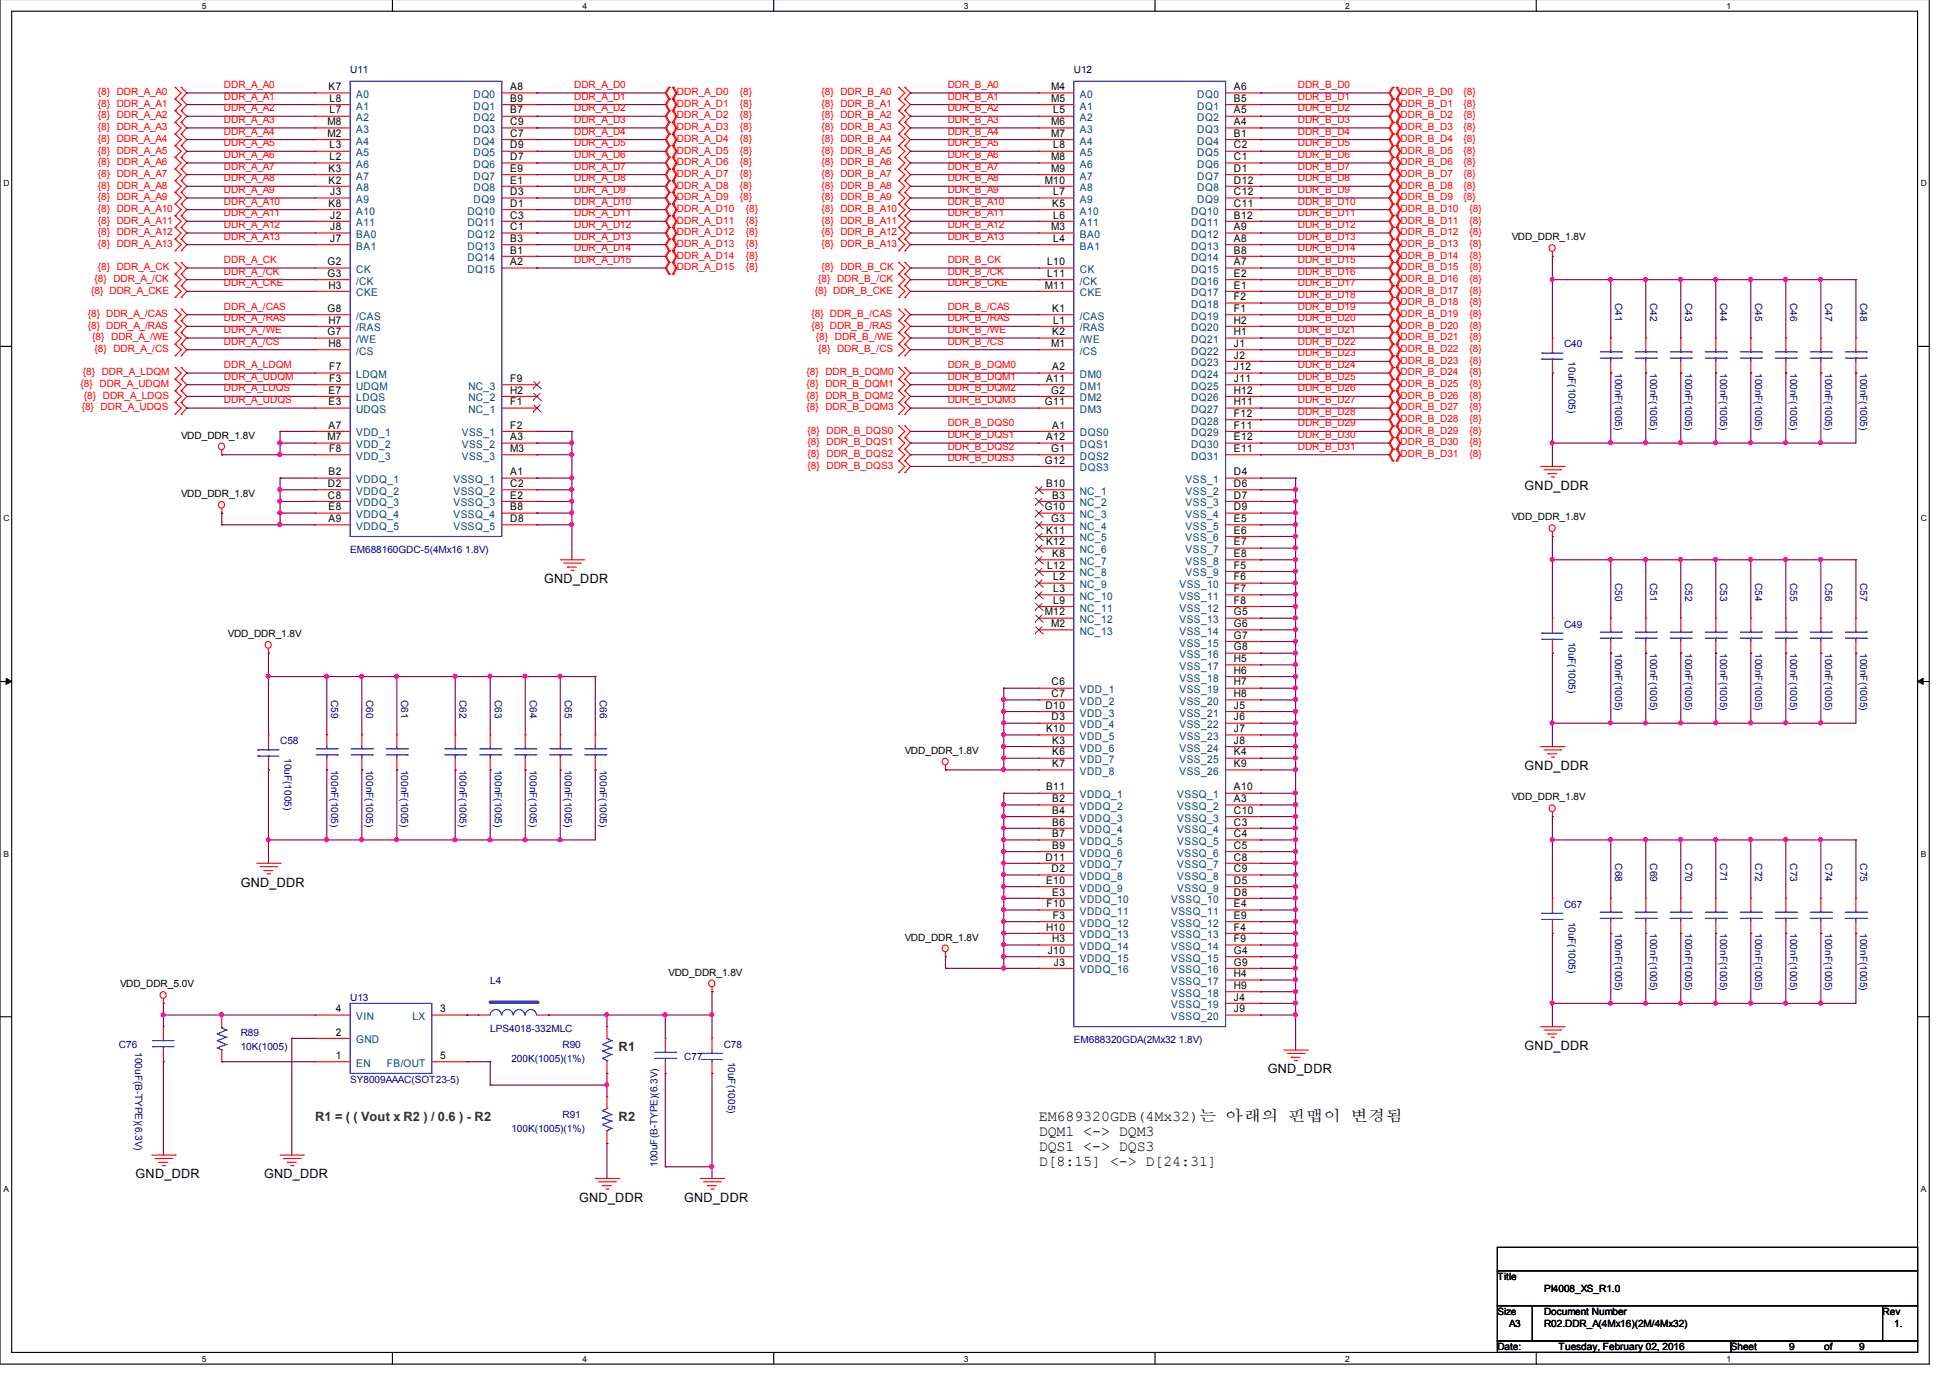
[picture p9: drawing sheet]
<svg xmlns="http://www.w3.org/2000/svg" width="297mm" height="210mm" viewBox="0 0 297 210" stroke-linecap="round" stroke-linejoin="round" font-family="sans-serif">
<defs><g id="words">
<g font-size="2.3">
<text x="158.2" y="170.8">EM689320GDB(4Mx32)는 아래의 핀맵이 변경됨</text>
<text x="158.2" y="173.1">DQM1 &lt;-&gt; DQM3</text>
<text x="158.2" y="175.4">DQS1 &lt;-&gt; DQS3</text>
<text x="158.2" y="177.6">D[8:15] &lt;-&gt; D[24:31]</text>
</g>
<g font-size="1.9">
<text x="232.2" y="74.6">GND_DDR</text>
<text x="82.9" y="88.8">GND_DDR</text>
<text x="232.2" y="117.3">GND_DDR</text>
<text x="36.7" y="135.1">GND_DDR</text>
<text x="232.2" y="159.9">GND_DDR</text>
<text x="193.1" y="163.5">GND_DDR</text>
<text x="20.7" y="179.5">GND_DDR</text>
<text x="40.2" y="179.5">GND_DDR</text>
<text x="88.2" y="183.1">GND_DDR</text>
<text x="104.2" y="183.1">GND_DDR</text>
</g>
<g font-size="1.9" fill="#008000">
<text x="94.2" y="160">R1</text>
<text x="48" y="170.7">R1 = ( ( Vout x R2 ) / 0.6 ) - R2</text>
<text x="94.2" y="170.7">R2</text>
</g>
<g font-size="1.6">
<text x="50" y="13.7">K7</text>
<text x="50.2" y="15.5">L8</text>
<text x="50.2" y="17.3">L7</text>
<text x="77.7" y="17.3">B7</text>
<text x="77.7" y="15.5">B9</text>
<text x="77.7" y="13.7">A8</text>
<text x="160.1" y="13.7">M4</text>
<text x="160.1" y="15.5">M5</text>
<text x="160.4" y="17.3">L5</text>
<text x="188" y="17.3">A5</text>
<text x="188" y="15.5">B5</text>
<text x="188" y="13.7">A6</text>
<text x="49.9" y="19.1">M8</text>
<text x="49.9" y="20.8">M2</text>
<text x="50.2" y="22.6">L3</text>
<text x="77.7" y="22.6">D9</text>
<text x="77.7" y="20.8">C7</text>
<text x="77.7" y="19.1">C9</text>
<text x="160.1" y="19.1">M6</text>
<text x="160.1" y="20.8">M7</text>
<text x="160.4" y="22.6">L8</text>
<text x="188" y="22.6">C2</text>
<text x="188" y="20.8">B1</text>
<text x="188" y="19.1">A4</text>
<text x="50" y="26.2">K3</text>
<text x="50" y="28">K2</text>
<text x="50.2" y="24.4">L2</text>
<text x="50.3" y="29.7">J3</text>
<text x="77.7" y="29.7">D3</text>
<text x="77.7" y="28">E1</text>
<text x="77.7" y="26.2">E9</text>
<text x="77.7" y="24.4">D7</text>
<text x="159.2" y="28">M10</text>
<text x="160.1" y="24.4">M8</text>
<text x="160.1" y="26.2">M9</text>
<text x="160.4" y="29.7">L7</text>
<text x="188" y="29.7">C12</text>
<text x="188" y="28">D12</text>
<text x="188" y="26.2">D1</text>
<text x="188" y="24.4">C1</text>
<text x="50" y="31.5">K8</text>
<text x="50.3" y="33.3">J2</text>
<text x="50.3" y="35.1">J8</text>
<text x="77.7" y="35.1">C1</text>
<text x="77.7" y="33.3">C3</text>
<text x="77.7" y="31.5">D1</text>
<text x="160.1" y="35.1">M3</text>
<text x="160.3" y="31.5">K5</text>
<text x="160.4" y="33.3">L6</text>
<text x="188" y="35.1">A9</text>
<text x="188" y="33.3">B12</text>
<text x="188" y="31.5">C11</text>
<text x="49.9" y="40.4">G2</text>
<text x="50.3" y="36.8">J7</text>
<text x="77.7" y="40.4">A2</text>
<text x="77.7" y="38.6">B1</text>
<text x="77.7" y="36.8">B3</text>
<text x="159.5" y="40.4">L10</text>
<text x="160.4" y="36.8">L4</text>
<text x="188" y="40.4">A7</text>
<text x="188" y="38.6">B8</text>
<text x="188" y="36.8">A8</text>
<text x="49.9" y="47.5">G8</text>
<text x="49.9" y="42.2">G3</text>
<text x="50" y="44">H3</text>
<text x="159.2" y="44">M11</text>
<text x="159.5" y="42.2">L11</text>
<text x="160.3" y="47.5">K1</text>
<text x="188" y="47.5">F1</text>
<text x="188" y="45.7">F2</text>
<text x="188" y="44">E1</text>
<text x="188" y="42.2">E2</text>
<text x="49.9" y="51.1">G7</text>
<text x="50" y="52.8">H8</text>
<text x="50" y="49.3">H7</text>
<text x="160.1" y="52.8">M1</text>
<text x="160.3" y="51.1">K2</text>
<text x="160.4" y="49.3">L1</text>
<text x="188" y="52.8">J1</text>
<text x="188" y="51.1">H1</text>
<text x="188" y="49.3">H2</text>
<text x="50" y="60">E7</text>
<text x="50.1" y="56.4">F7</text>
<text x="50.1" y="58.2">F3</text>
<text x="77.7" y="60">H2</text>
<text x="77.7" y="58.2">F9</text>
<text x="159.3" y="58.2">A11</text>
<text x="160.1" y="60">G2</text>
<text x="160.3" y="56.4">A2</text>
<text x="188" y="60">H12</text>
<text x="188" y="58.2">J11</text>
<text x="188" y="56.4">J12</text>
<text x="188" y="54.6">J2</text>
<text x="50" y="61.7">E3</text>
<text x="50" y="65.3">A7</text>
<text x="77.7" y="61.7">F1</text>
<text x="77.7" y="65.3">F2</text>
<text x="159.2" y="61.7">G11</text>
<text x="160.3" y="65.3">A1</text>
<text x="188" y="65.3">F11</text>
<text x="188" y="63.5">F12</text>
<text x="188" y="61.7">H11</text>
<text x="49.9" y="67.1">M7</text>
<text x="50.1" y="68.8">F8</text>
<text x="77.7" y="67.1">A3</text>
<text x="77.7" y="68.8">M3</text>
<text x="159.2" y="70.6">G12</text>
<text x="159.3" y="67.1">A12</text>
<text x="160.1" y="68.8">G1</text>
<text x="188" y="68.8">E11</text>
<text x="188" y="67.1">E12</text>
<text x="50" y="74.2">D2</text>
<text x="50" y="76">C8</text>
<text x="50" y="72.4">B2</text>
<text x="50" y="77.7">E8</text>
<text x="77.7" y="72.4">A1</text>
<text x="77.7" y="74.2">C2</text>
<text x="77.7" y="76">E2</text>
<text x="77.7" y="77.7">B8</text>
<text x="159.2" y="77.7">G10</text>
<text x="159.3" y="74.2">B10</text>
<text x="160.3" y="76">B3</text>
<text x="188" y="77.7">D9</text>
<text x="188" y="76">D7</text>
<text x="188" y="74.2">D6</text>
<text x="188" y="72.4">D4</text>
<text x="50" y="79.5">A9</text>
<text x="77.7" y="79.5">D8</text>
<text x="159.3" y="81.3">K11</text>
<text x="159.3" y="83.1">K12</text>
<text x="160.1" y="79.5">G3</text>
<text x="188" y="83.1">E7</text>
<text x="188" y="81.3">E6</text>
<text x="188" y="79.5">E5</text>
<text x="159.5" y="86.6">L12</text>
<text x="160.3" y="84.9">K8</text>
<text x="160.4" y="88.4">L2</text>
<text x="188" y="88.4">F6</text>
<text x="188" y="86.6">F5</text>
<text x="188" y="84.9">E8</text>
<text x="159.2" y="93.7">M12</text>
<text x="160.1" y="95.5">M2</text>
<text x="160.4" y="90.2">L3</text>
<text x="160.4" y="92">L9</text>
<text x="188" y="95.5">G6</text>
<text x="188" y="93.7">G5</text>
<text x="188" y="92">F8</text>
<text x="188" y="90.2">F7</text>
<text x="188" y="100.9">H5</text>
<text x="188" y="99.1">G8</text>
<text x="188" y="97.3">G7</text>
<text x="159.3" y="108">D10</text>
<text x="160.2" y="104.4">C6</text>
<text x="160.2" y="106.2">C7</text>
<text x="188" y="108">J5</text>
<text x="188" y="106.2">H8</text>
<text x="188" y="104.4">H7</text>
<text x="188" y="102.6">H6</text>
<text x="159.3" y="111.5">K10</text>
<text x="160.2" y="109.7">D3</text>
<text x="160.3" y="113.3">K3</text>
<text x="188" y="113.3">J8</text>
<text x="188" y="111.5">J7</text>
<text x="188" y="109.7">J6</text>
<text x="160.3" y="115.1">K6</text>
<text x="160.3" y="116.9">K7</text>
<text x="188" y="116.9">K9</text>
<text x="188" y="115.1">K4</text>
<text x="159.3" y="120.4">B11</text>
<text x="160.3" y="122.2">B2</text>
<text x="160.3" y="124">B4</text>
<text x="160.3" y="125.7">B6</text>
<text x="188" y="125.7">C3</text>
<text x="188" y="124">C10</text>
<text x="188" y="122.2">A3</text>
<text x="188" y="120.4">A10</text>
<text x="159.3" y="131.1">D11</text>
<text x="160.3" y="127.5">B7</text>
<text x="160.3" y="129.3">B9</text>
<text x="188" y="131.1">C8</text>
<text x="188" y="129.3">C5</text>
<text x="188" y="127.5">C4</text>
<text x="159.3" y="134.6">E10</text>
<text x="160.2" y="132.9">D2</text>
<text x="160.3" y="136.4">E3</text>
<text x="188" y="136.4">D8</text>
<text x="188" y="134.6">D5</text>
<text x="188" y="132.9">C9</text>
<text x="159.3" y="141.7">H10</text>
<text x="159.4" y="138.2">F10</text>
<text x="160.3" y="143.5">H3</text>
<text x="160.4" y="140">F3</text>
<text x="188" y="143.5">F9</text>
<text x="188" y="141.7">F4</text>
<text x="188" y="140">E9</text>
<text x="188" y="138.2">E4</text>
<text x="159.6" y="145.3">J10</text>
<text x="160.5" y="147.1">J3</text>
<text x="188" y="148.9">H4</text>
<text x="188" y="147.1">G9</text>
<text x="188" y="145.3">G4</text>
<text x="51.1" y="154.2">4</text>
<text x="67.1" y="154.2">3</text>
<text x="188" y="154.2">J9</text>
<text x="188" y="152.4">J4</text>
<text x="188" y="150.6">H9</text>
<text x="51.1" y="161.3">1</text>
<text x="51.1" y="157.7">2</text>
<text x="67.1" y="161.3">5</text>
</g>
<g font-size="1.6" fill="#004080">
<text x="54.3" y="14.9">A0</text>
<text x="54.3" y="16.7">A1</text>
<text x="72.1" y="16.7">DQ1</text>
<text x="72.1" y="14.9">DQ0</text>
<text x="164.5" y="14.9">A0</text>
<text x="164.5" y="16.7">A1</text>
<text x="182.4" y="16.7">DQ1</text>
<text x="182.4" y="14.9">DQ0</text>
<text x="54.3" y="18.5">A2</text>
<text x="54.3" y="20.2">A3</text>
<text x="54.3" y="22">A4</text>
<text x="54.3" y="23.8">A5</text>
<text x="72.1" y="23.8">DQ5</text>
<text x="72.1" y="22">DQ4</text>
<text x="72.1" y="20.2">DQ3</text>
<text x="72.1" y="18.5">DQ2</text>
<text x="164.5" y="18.5">A2</text>
<text x="164.5" y="20.2">A3</text>
<text x="164.5" y="22">A4</text>
<text x="164.5" y="23.8">A5</text>
<text x="182.4" y="23.8">DQ5</text>
<text x="182.4" y="22">DQ4</text>
<text x="182.4" y="20.2">DQ3</text>
<text x="182.4" y="18.5">DQ2</text>
<text x="54.3" y="25.6">A6</text>
<text x="54.3" y="27.4">A7</text>
<text x="54.3" y="29.1">A8</text>
<text x="72.1" y="29.1">DQ8</text>
<text x="72.1" y="27.4">DQ7</text>
<text x="72.1" y="25.6">DQ6</text>
<text x="164.5" y="25.6">A6</text>
<text x="164.5" y="27.4">A7</text>
<text x="164.5" y="29.1">A8</text>
<text x="182.4" y="29.1">DQ8</text>
<text x="182.4" y="27.4">DQ7</text>
<text x="182.4" y="25.6">DQ6</text>
<text x="54.3" y="30.9">A9</text>
<text x="54.3" y="32.7">A10</text>
<text x="54.3" y="34.5">A11</text>
<text x="71.2" y="34.5">DQ11</text>
<text x="71.2" y="32.7">DQ10</text>
<text x="72.1" y="30.9">DQ9</text>
<text x="164.5" y="30.9">A9</text>
<text x="164.5" y="32.7">A10</text>
<text x="164.5" y="34.5">A11</text>
<text x="181.4" y="34.5">DQ11</text>
<text x="181.4" y="32.7">DQ10</text>
<text x="182.4" y="30.9">DQ9</text>
<text x="54.3" y="36.3">BA0</text>
<text x="54.3" y="38">BA1</text>
<text x="54.3" y="41.6">CK</text>
<text x="71.2" y="41.6">DQ15</text>
<text x="71.2" y="39.8">DQ14</text>
<text x="71.2" y="38">DQ13</text>
<text x="71.2" y="36.3">DQ12</text>
<text x="164.5" y="36.3">BA0</text>
<text x="164.5" y="38">BA1</text>
<text x="164.5" y="41.6">CK</text>
<text x="181.4" y="41.6">DQ15</text>
<text x="181.4" y="39.8">DQ14</text>
<text x="181.4" y="38">DQ13</text>
<text x="181.4" y="36.3">DQ12</text>
<text x="54.3" y="43.4">/CK</text>
<text x="54.3" y="45.1">CKE</text>
<text x="164.5" y="43.4">/CK</text>
<text x="164.5" y="45.1">CKE</text>
<text x="181.4" y="46.9">DQ18</text>
<text x="181.4" y="45.1">DQ17</text>
<text x="181.4" y="43.4">DQ16</text>
<text x="54.3" y="48.7">/CAS</text>
<text x="54.3" y="50.5">/RAS</text>
<text x="54.3" y="52.3">/WE</text>
<text x="164.5" y="48.7">/CAS</text>
<text x="164.5" y="50.5">/RAS</text>
<text x="164.5" y="52.3">/WE</text>
<text x="181.4" y="52.3">DQ21</text>
<text x="181.4" y="50.5">DQ20</text>
<text x="181.4" y="48.7">DQ19</text>
<text x="54.3" y="54">/CS</text>
<text x="54.3" y="57.6">LDQM</text>
<text x="54.3" y="59.4">UDQM</text>
<text x="71.4" y="59.4">NC_3</text>
<text x="164.5" y="54">/CS</text>
<text x="164.5" y="57.6">DM0</text>
<text x="164.5" y="59.4">DM1</text>
<text x="181.4" y="59.4">DQ25</text>
<text x="181.4" y="57.6">DQ24</text>
<text x="181.4" y="55.8">DQ23</text>
<text x="181.4" y="54">DQ22</text>
<text x="54.3" y="61.1">LDQS</text>
<text x="54.3" y="62.9">UDQS</text>
<text x="71.4" y="62.9">NC_1</text>
<text x="71.4" y="61.1">NC_2</text>
<text x="164.5" y="61.1">DM2</text>
<text x="164.5" y="62.9">DM3</text>
<text x="181.4" y="64.7">DQ28</text>
<text x="181.4" y="62.9">DQ27</text>
<text x="181.4" y="61.1">DQ26</text>
<text x="54.3" y="66.5">VDD_1</text>
<text x="54.3" y="68.3">VDD_2</text>
<text x="54.3" y="70">VDD_3</text>
<text x="70.4" y="66.5">VSS_1</text>
<text x="70.4" y="68.3">VSS_2</text>
<text x="70.4" y="70">VSS_3</text>
<text x="164.5" y="66.5">DQS0</text>
<text x="164.5" y="68.3">DQS1</text>
<text x="164.5" y="70">DQS2</text>
<text x="164.5" y="71.8">DQS3</text>
<text x="181.4" y="70">DQ31</text>
<text x="181.4" y="68.3">DQ30</text>
<text x="181.4" y="66.5">DQ29</text>
<text x="54.3" y="73.6">VDDQ_1</text>
<text x="54.3" y="75.4">VDDQ_2</text>
<text x="54.3" y="77.1">VDDQ_3</text>
<text x="69.1" y="73.6">VSSQ_1</text>
<text x="69.1" y="75.4">VSSQ_2</text>
<text x="69.1" y="77.1">VSSQ_3</text>
<text x="164.5" y="75.4">NC_1</text>
<text x="164.5" y="77.1">NC_2</text>
<text x="180.6" y="77.1">VSS_3</text>
<text x="180.6" y="75.4">VSS_2</text>
<text x="180.6" y="73.6">VSS_1</text>
<text x="54.3" y="78.9">VDDQ_4</text>
<text x="54.3" y="80.7">VDDQ_5</text>
<text x="69.1" y="78.9">VSSQ_4</text>
<text x="69.1" y="80.7">VSSQ_5</text>
<text x="164.5" y="78.9">NC_3</text>
<text x="164.5" y="80.7">NC_4</text>
<text x="164.5" y="82.5">NC_5</text>
<text x="180.6" y="82.5">VSS_6</text>
<text x="180.6" y="80.7">VSS_5</text>
<text x="180.6" y="78.9">VSS_4</text>
<text x="164.5" y="84.3">NC_6</text>
<text x="164.5" y="86">NC_7</text>
<text x="164.5" y="87.8">NC_8</text>
<text x="164.5" y="89.6">NC_9</text>
<text x="179.7" y="89.6">VSS_10</text>
<text x="180.6" y="87.8">VSS_9</text>
<text x="180.6" y="86">VSS_8</text>
<text x="180.6" y="84.3">VSS_7</text>
<text x="164.5" y="91.4">NC_10</text>
<text x="164.5" y="93.1">NC_11</text>
<text x="164.5" y="94.9">NC_12</text>
<text x="179.7" y="94.9">VSS_13</text>
<text x="179.7" y="93.1">VSS_12</text>
<text x="179.7" y="91.4">VSS_11</text>
<text x="164.5" y="96.7">NC_13</text>
<text x="179.7" y="100.3">VSS_16</text>
<text x="179.7" y="98.5">VSS_15</text>
<text x="179.7" y="96.7">VSS_14</text>
<text x="164.5" y="105.6">VDD_1</text>
<text x="164.5" y="107.4">VDD_2</text>
<text x="179.7" y="107.4">VSS_20</text>
<text x="179.7" y="105.6">VSS_19</text>
<text x="179.7" y="103.8">VSS_18</text>
<text x="179.7" y="102">VSS_17</text>
<text x="164.5" y="109.1">VDD_3</text>
<text x="164.5" y="110.9">VDD_4</text>
<text x="164.5" y="112.7">VDD_5</text>
<text x="179.7" y="112.7">VSS_23</text>
<text x="179.7" y="110.9">VSS_22</text>
<text x="179.7" y="109.1">VSS_21</text>
<text x="164.5" y="114.5">VDD_6</text>
<text x="164.5" y="116.3">VDD_7</text>
<text x="164.5" y="118">VDD_8</text>
<text x="179.7" y="118">VSS_26</text>
<text x="179.7" y="116.3">VSS_25</text>
<text x="179.7" y="114.5">VSS_24</text>
<text x="164.5" y="121.6">VDDQ_1</text>
<text x="164.5" y="123.4">VDDQ_2</text>
<text x="164.5" y="125.2">VDDQ_3</text>
<text x="179.3" y="125.2">VSSQ_3</text>
<text x="179.3" y="123.4">VSSQ_2</text>
<text x="179.3" y="121.6">VSSQ_1</text>
<text x="164.5" y="126.9">VDDQ_4</text>
<text x="164.5" y="128.7">VDDQ_5</text>
<text x="164.5" y="130.5">VDDQ_6</text>
<text x="179.3" y="130.5">VSSQ_6</text>
<text x="179.3" y="128.7">VSSQ_5</text>
<text x="179.3" y="126.9">VSSQ_4</text>
<text x="164.5" y="132.3">VDDQ_7</text>
<text x="164.5" y="134">VDDQ_8</text>
<text x="164.5" y="135.8">VDDQ_9</text>
<text x="164.5" y="137.6">VDDQ_10</text>
<text x="178.4" y="137.6">VSSQ_10</text>
<text x="179.3" y="135.8">VSSQ_9</text>
<text x="179.3" y="134">VSSQ_8</text>
<text x="179.3" y="132.3">VSSQ_7</text>
<text x="164.5" y="139.4">VDDQ_11</text>
<text x="164.5" y="141.2">VDDQ_12</text>
<text x="164.5" y="142.9">VDDQ_13</text>
<text x="178.4" y="142.9">VSSQ_13</text>
<text x="178.4" y="141.2">VSSQ_12</text>
<text x="178.4" y="139.4">VSSQ_11</text>
<text x="164.5" y="144.7">VDDQ_14</text>
<text x="164.5" y="146.5">VDDQ_15</text>
<text x="164.5" y="148.3">VDDQ_16</text>
<text x="178.4" y="148.3">VSSQ_16</text>
<text x="178.4" y="146.5">VSSQ_15</text>
<text x="178.4" y="144.7">VSSQ_14</text>
<text x="54.3" y="155.4">VIN</text>
<text x="62.8" y="155.4">LX</text>
<text x="178.4" y="155.4">VSSQ_20</text>
<text x="178.4" y="153.6">VSSQ_19</text>
<text x="178.4" y="151.8">VSSQ_18</text>
<text x="178.4" y="150">VSSQ_17</text>
<text x="54.3" y="158.9">GND</text>
<text x="54.3" y="162.5">EN</text>
<text x="58.9" y="162.5">FB/OUT</text>
</g>
<g font-size="1.5" fill="#000080">
<text x="53.3" y="11.2">U11</text>
<text x="163.6" y="11.2">U12</text>
<text x="246" y="46.2" transform="rotate(90 246 46.2)">C41</text>
<text x="251.4" y="46.2" transform="rotate(90 251.4 46.2)">C42</text>
<text x="256.7" y="46.2" transform="rotate(90 256.7 46.2)">C43</text>
<text x="262" y="46.2" transform="rotate(90 262 46.2)">C44</text>
<text x="267.4" y="46.2" transform="rotate(90 267.4 46.2)">C45</text>
<text x="272.7" y="46.2" transform="rotate(90 272.7 46.2)">C46</text>
<text x="278" y="46.2" transform="rotate(90 278 46.2)">C47</text>
<text x="283.4" y="46.2" transform="rotate(90 283.4 46.2)">C48</text>
<text x="238.3" y="52.9">C40</text>
<text x="238.9" y="55" transform="rotate(90 238.9 55)">10uF(1005)</text>
<text x="246" y="56.8" transform="rotate(90 246 56.8)">100nF(1005)</text>
<text x="251.4" y="56.8" transform="rotate(90 251.4 56.8)">100nF(1005)</text>
<text x="256.7" y="56.8" transform="rotate(90 256.7 56.8)">100nF(1005)</text>
<text x="262" y="56.8" transform="rotate(90 262 56.8)">100nF(1005)</text>
<text x="267.4" y="56.8" transform="rotate(90 267.4 56.8)">100nF(1005)</text>
<text x="272.7" y="56.8" transform="rotate(90 272.7 56.8)">100nF(1005)</text>
<text x="278" y="56.8" transform="rotate(90 278 56.8)">100nF(1005)</text>
<text x="283.4" y="56.8" transform="rotate(90 283.4 56.8)">100nF(1005)</text>
<text x="53.3" y="84.3">EM688160GDC-5(4Mx16 1.8V)</text>
<text x="246" y="88.8" transform="rotate(90 246 88.8)">C50</text>
<text x="251.4" y="88.8" transform="rotate(90 251.4 88.8)">C51</text>
<text x="256.7" y="88.8" transform="rotate(90 256.7 88.8)">C52</text>
<text x="262" y="88.8" transform="rotate(90 262 88.8)">C53</text>
<text x="267.4" y="88.8" transform="rotate(90 267.4 88.8)">C54</text>
<text x="272.7" y="88.8" transform="rotate(90 272.7 88.8)">C55</text>
<text x="278" y="88.8" transform="rotate(90 278 88.8)">C56</text>
<text x="283.4" y="88.8" transform="rotate(90 283.4 88.8)">C57</text>
<text x="238.3" y="95.6">C49</text>
<text x="238.9" y="97.7" transform="rotate(90 238.9 97.7)">10uF(1005)</text>
<text x="246" y="99.5" transform="rotate(90 246 99.5)">100nF(1005)</text>
<text x="251.4" y="99.5" transform="rotate(90 251.4 99.5)">100nF(1005)</text>
<text x="256.7" y="99.5" transform="rotate(90 256.7 99.5)">100nF(1005)</text>
<text x="262" y="99.5" transform="rotate(90 262 99.5)">100nF(1005)</text>
<text x="267.4" y="99.5" transform="rotate(90 267.4 99.5)">100nF(1005)</text>
<text x="272.7" y="99.5" transform="rotate(90 272.7 99.5)">100nF(1005)</text>
<text x="278" y="99.5" transform="rotate(90 278 99.5)">100nF(1005)</text>
<text x="283.4" y="99.5" transform="rotate(90 283.4 99.5)">100nF(1005)</text>
<text x="50.5" y="106.6" transform="rotate(90 50.5 106.6)">C59</text>
<text x="55.8" y="106.6" transform="rotate(90 55.8 106.6)">C60</text>
<text x="61.1" y="106.6" transform="rotate(90 61.1 106.6)">C61</text>
<text x="70" y="106.6" transform="rotate(90 70 106.6)">C62</text>
<text x="75.4" y="106.6" transform="rotate(90 75.4 106.6)">C63</text>
<text x="80.7" y="106.6" transform="rotate(90 80.7 106.6)">C64</text>
<text x="86" y="106.6" transform="rotate(90 86 106.6)">C65</text>
<text x="91.4" y="106.6" transform="rotate(90 91.4 106.6)">C66</text>
<text x="42.7" y="113.4">C58</text>
<text x="43.3" y="115.5" transform="rotate(90 43.3 115.5)">10uF(1005)</text>
<text x="50.5" y="117.3" transform="rotate(90 50.5 117.3)">100nF(1005)</text>
<text x="55.8" y="117.3" transform="rotate(90 55.8 117.3)">100nF(1005)</text>
<text x="61.1" y="117.3" transform="rotate(90 61.1 117.3)">100nF(1005)</text>
<text x="70" y="117.3" transform="rotate(90 70 117.3)">100nF(1005)</text>
<text x="75.4" y="117.3" transform="rotate(90 75.4 117.3)">100nF(1005)</text>
<text x="80.7" y="117.3" transform="rotate(90 80.7 117.3)">100nF(1005)</text>
<text x="86" y="117.3" transform="rotate(90 86 117.3)">100nF(1005)</text>
<text x="91.4" y="117.3" transform="rotate(90 91.4 117.3)">100nF(1005)</text>
<text x="246" y="131.5" transform="rotate(90 246 131.5)">C68</text>
<text x="251.4" y="131.5" transform="rotate(90 251.4 131.5)">C69</text>
<text x="256.7" y="131.5" transform="rotate(90 256.7 131.5)">C70</text>
<text x="262" y="131.5" transform="rotate(90 262 131.5)">C71</text>
<text x="267.4" y="131.5" transform="rotate(90 267.4 131.5)">C72</text>
<text x="272.7" y="131.5" transform="rotate(90 272.7 131.5)">C73</text>
<text x="278" y="131.5" transform="rotate(90 278 131.5)">C74</text>
<text x="283.4" y="131.5" transform="rotate(90 283.4 131.5)">C75</text>
<text x="238.3" y="138.3">C67</text>
<text x="238.9" y="140.4" transform="rotate(90 238.9 140.4)">10uF(1005)</text>
<text x="246" y="142.2" transform="rotate(90 246 142.2)">100nF(1005)</text>
<text x="251.4" y="142.2" transform="rotate(90 251.4 142.2)">100nF(1005)</text>
<text x="256.7" y="142.2" transform="rotate(90 256.7 142.2)">100nF(1005)</text>
<text x="262" y="142.2" transform="rotate(90 262 142.2)">100nF(1005)</text>
<text x="267.4" y="142.2" transform="rotate(90 267.4 142.2)">100nF(1005)</text>
<text x="272.7" y="142.2" transform="rotate(90 272.7 142.2)">100nF(1005)</text>
<text x="278" y="142.2" transform="rotate(90 278 142.2)">100nF(1005)</text>
<text x="283.4" y="142.2" transform="rotate(90 283.4 142.2)">100nF(1005)</text>
<text x="74.7" y="149.9">L4</text>
<text x="53.3" y="152.5">U13</text>
<text x="18.1" y="159.6">C76</text>
<text x="20.6" y="160.3" transform="rotate(90 20.6 160.3)">100uF(B-TYPE)(6.3V)</text>
<text x="36.7" y="157.8">R89</text>
<text x="36.7" y="159.9">10K(1005)</text>
<text x="74.7" y="157.2">LPS4018-332MLC</text>
<text x="77.9" y="161.7">200K(1005)(1%)</text>
<text x="85.7" y="159.6">R90</text>
<text x="104.2" y="161.4">C77</text>
<text x="110.2" y="159.6">C78</text>
<text x="110.9" y="161.7" transform="rotate(90 110.9 161.7)">10uF(1005)</text>
<text x="163.6" y="158.9">EM688320GDA(2Mx32 1.8V)</text>
<text x="53.3" y="164.9">SY8009AAAC(SOT23-5)</text>
<text x="77.9" y="172.4">100K(1005)(1%)</text>
<text x="85.7" y="170.3">R91</text>
<text x="100.2" y="177.7" transform="rotate(-90 100.2 177.7)">100uF(B-TYPE)(6.3V)</text>
</g>
<g font-size="1.5" fill="#f00">
<text x="14.9" y="14.5">{8} DDR_A_A0</text>
<text x="14.9" y="16.3">{8} DDR_A_A1</text>
<text x="34.1" y="13.4">DDR_A_A0</text>
<text x="34.1" y="15.2">DDR_A_A1</text>
<text x="34.1" y="16.9">DDR_A_A2</text>
<text x="87.5" y="13.4">DDR_A_D0</text>
<text x="87.5" y="15.2">DDR_A_D1</text>
<text x="87.5" y="16.9">DDR_A_D2</text>
<text x="103.1" y="14.5">DDR_A_D0</text>
<text x="103.1" y="16.3">DDR_A_D1</text>
<text x="112.7" y="14.5">{8}</text>
<text x="112.7" y="16.3">{8}</text>
<text x="125.1" y="14.5">{8} DDR_B_A0</text>
<text x="125.1" y="16.3">{8} DDR_B_A1</text>
<text x="144.4" y="13.4">DDR_B_A0</text>
<text x="144.4" y="15.2">DDR_B_A1</text>
<text x="144.4" y="16.9">DDR_B_A2</text>
<text x="197.7" y="13.4">DDR_B_D0</text>
<text x="197.7" y="15.2">DDR_B_D1</text>
<text x="197.7" y="16.9">DDR_B_D2</text>
<text x="213.4" y="14.5">DDR_B_D0</text>
<text x="213.4" y="16.3">DDR_B_D1</text>
<text x="222.9" y="14.5">{8}</text>
<text x="222.9" y="16.3">{8}</text>
<text x="14.9" y="18">{8} DDR_A_A2</text>
<text x="14.9" y="19.8">{8} DDR_A_A3</text>
<text x="14.9" y="21.6">{8} DDR_A_A4</text>
<text x="14.9" y="23.4">{8} DDR_A_A5</text>
<text x="34.1" y="18.7">DDR_A_A3</text>
<text x="34.1" y="20.5">DDR_A_A4</text>
<text x="34.1" y="22.3">DDR_A_A5</text>
<text x="87.5" y="18.7">DDR_A_D3</text>
<text x="87.5" y="20.5">DDR_A_D4</text>
<text x="87.5" y="22.3">DDR_A_D5</text>
<text x="103.1" y="18">DDR_A_D2</text>
<text x="103.1" y="19.8">DDR_A_D3</text>
<text x="103.1" y="21.6">DDR_A_D4</text>
<text x="103.1" y="23.4">DDR_A_D5</text>
<text x="112.7" y="18">{8}</text>
<text x="112.7" y="19.8">{8}</text>
<text x="112.7" y="21.6">{8}</text>
<text x="112.7" y="23.4">{8}</text>
<text x="125.1" y="18">{8} DDR_B_A2</text>
<text x="125.1" y="19.8">{8} DDR_B_A3</text>
<text x="125.1" y="21.6">{8} DDR_B_A4</text>
<text x="125.1" y="23.4">{8} DDR_B_A5</text>
<text x="144.4" y="18.7">DDR_B_A3</text>
<text x="144.4" y="20.5">DDR_B_A4</text>
<text x="144.4" y="22.3">DDR_B_A5</text>
<text x="197.7" y="18.7">DDR_B_D3</text>
<text x="197.7" y="20.5">DDR_B_D4</text>
<text x="197.7" y="22.3">DDR_B_D5</text>
<text x="213.4" y="18">DDR_B_D2</text>
<text x="213.4" y="19.8">DDR_B_D3</text>
<text x="213.4" y="21.6">DDR_B_D4</text>
<text x="213.4" y="23.4">DDR_B_D5</text>
<text x="222.9" y="18">{8}</text>
<text x="222.9" y="19.8">{8}</text>
<text x="222.9" y="21.6">{8}</text>
<text x="222.9" y="23.4">{8}</text>
<text x="14.9" y="25.2">{8} DDR_A_A6</text>
<text x="14.9" y="26.9">{8} DDR_A_A7</text>
<text x="14.9" y="28.7">{8} DDR_A_A8</text>
<text x="34.1" y="24.1">DDR_A_A6</text>
<text x="34.1" y="25.8">DDR_A_A7</text>
<text x="34.1" y="27.6">DDR_A_A8</text>
<text x="34.1" y="29.4">DDR_A_A9</text>
<text x="87.5" y="24.1">DDR_A_D6</text>
<text x="87.5" y="25.8">DDR_A_D7</text>
<text x="87.5" y="27.6">DDR_A_D8</text>
<text x="87.5" y="29.4">DDR_A_D9</text>
<text x="103.1" y="25.2">DDR_A_D6</text>
<text x="103.1" y="26.9">DDR_A_D7</text>
<text x="103.1" y="28.7">DDR_A_D8</text>
<text x="112.7" y="25.2">{8}</text>
<text x="112.7" y="26.9">{8}</text>
<text x="112.7" y="28.7">{8}</text>
<text x="125.1" y="25.2">{8} DDR_B_A6</text>
<text x="125.1" y="26.9">{8} DDR_B_A7</text>
<text x="125.1" y="28.7">{8} DDR_B_A8</text>
<text x="144.4" y="24.1">DDR_B_A6</text>
<text x="144.4" y="25.8">DDR_B_A7</text>
<text x="144.4" y="27.6">DDR_B_A8</text>
<text x="144.4" y="29.4">DDR_B_A9</text>
<text x="197.7" y="24.1">DDR_B_D6</text>
<text x="197.7" y="25.8">DDR_B_D7</text>
<text x="197.7" y="27.6">DDR_B_D8</text>
<text x="197.7" y="29.4">DDR_B_D9</text>
<text x="213.4" y="25.2">DDR_B_D6</text>
<text x="213.4" y="26.9">DDR_B_D7</text>
<text x="213.4" y="28.7">DDR_B_D8</text>
<text x="222.9" y="25.2">{8}</text>
<text x="222.9" y="26.9">{8}</text>
<text x="222.9" y="28.7">{8}</text>
<text x="14.9" y="30.5">{8} DDR_A_A9</text>
<text x="14.9" y="32.3">{8} DDR_A_A10</text>
<text x="14.9" y="34.1">{8} DDR_A_A11</text>
<text x="14.9" y="35.8">{8} DDR_A_A12</text>
<text x="34.1" y="31.2">DDR_A_A10</text>
<text x="34.1" y="32.9">DDR_A_A11</text>
<text x="34.1" y="34.7">DDR_A_A12</text>
<text x="87.5" y="31.2">DDR_A_D10</text>
<text x="87.5" y="32.9">DDR_A_D11</text>
<text x="87.5" y="34.7">DDR_A_D12</text>
<text x="103.1" y="30.5">DDR_A_D9</text>
<text x="103.1" y="32.3">DDR_A_D10</text>
<text x="103.1" y="34.1">DDR_A_D11</text>
<text x="103.1" y="35.8">DDR_A_D12</text>
<text x="112.7" y="30.5">{8}</text>
<text x="113.6" y="32.3">{8}</text>
<text x="113.6" y="34.1">{8}</text>
<text x="113.6" y="35.8">{8}</text>
<text x="125.1" y="30.5">{8} DDR_B_A9</text>
<text x="125.1" y="32.3">{8} DDR_B_A10</text>
<text x="125.1" y="34.1">{8} DDR_B_A11</text>
<text x="125.1" y="35.8">{8} DDR_B_A12</text>
<text x="144.4" y="31.2">DDR_B_A10</text>
<text x="144.4" y="32.9">DDR_B_A11</text>
<text x="144.4" y="34.7">DDR_B_A12</text>
<text x="197.7" y="31.2">DDR_B_D10</text>
<text x="197.7" y="32.9">DDR_B_D11</text>
<text x="197.7" y="34.7">DDR_B_D12</text>
<text x="213.4" y="30.5">DDR_B_D9</text>
<text x="213.4" y="32.3">DDR_B_D10</text>
<text x="213.4" y="34.1">DDR_B_D11</text>
<text x="213.4" y="35.8">DDR_B_D12</text>
<text x="222.9" y="30.5">{8}</text>
<text x="223.9" y="32.3">{8}</text>
<text x="223.9" y="34.1">{8}</text>
<text x="223.9" y="35.8">{8}</text>
<text x="14.9" y="41.2">{8} DDR_A_CK</text>
<text x="14.9" y="37.6">{8} DDR_A_A13</text>
<text x="34.1" y="36.5">DDR_A_A13</text>
<text x="34.1" y="40.1">DDR_A_CK</text>
<text x="34.1" y="41.8">DDR_A_/CK</text>
<text x="87.5" y="36.5">DDR_A_D13</text>
<text x="87.5" y="38.3">DDR_A_D14</text>
<text x="87.5" y="40.1">DDR_A_D15</text>
<text x="103.1" y="37.6">DDR_A_D13</text>
<text x="103.1" y="39.4">DDR_A_D14</text>
<text x="103.1" y="41.2">DDR_A_D15</text>
<text x="113.6" y="37.6">{8}</text>
<text x="113.6" y="39.4">{8}</text>
<text x="113.6" y="41.2">{8}</text>
<text x="125.1" y="37.6">{8} DDR_B_A13</text>
<text x="125.1" y="41.2">{8} DDR_B_CK</text>
<text x="144.4" y="36.5">DDR_B_A13</text>
<text x="144.4" y="40.1">DDR_B_CK</text>
<text x="144.4" y="41.8">DDR_B_/CK</text>
<text x="197.7" y="36.5">DDR_B_D13</text>
<text x="197.7" y="38.3">DDR_B_D14</text>
<text x="197.7" y="40.1">DDR_B_D15</text>
<text x="197.7" y="41.8">DDR_B_D16</text>
<text x="213.4" y="37.6">DDR_B_D13</text>
<text x="213.4" y="39.4">DDR_B_D14</text>
<text x="213.4" y="41.2">DDR_B_D15</text>
<text x="223.9" y="37.6">{8}</text>
<text x="223.9" y="39.4">{8}</text>
<text x="223.9" y="41.2">{8}</text>
<text x="13.9" y="44.7">{8} DDR_A_CKE</text>
<text x="14.4" y="42.9">{8} DDR_A_/CK</text>
<text x="34.1" y="43.6">DDR_A_CKE</text>
<text x="34.1" y="47.2">DDR_A_/CAS</text>
<text x="124.1" y="44.7">{8} DDR_B_CKE</text>
<text x="124.6" y="42.9">{8} DDR_B_/CK</text>
<text x="144.4" y="43.6">DDR_B_CKE</text>
<text x="144.4" y="47.2">DDR_B_/CAS</text>
<text x="197.7" y="43.6">DDR_B_D17</text>
<text x="197.7" y="45.4">DDR_B_D18</text>
<text x="197.7" y="47.2">DDR_B_D19</text>
<text x="213.4" y="42.9">DDR_B_D16</text>
<text x="213.4" y="44.7">DDR_B_D17</text>
<text x="213.4" y="46.5">DDR_B_D18</text>
<text x="223.9" y="42.9">{8}</text>
<text x="223.9" y="44.7">{8}</text>
<text x="223.9" y="46.5">{8}</text>
<text x="13.4" y="48.3">{8} DDR_A_/CAS</text>
<text x="13.4" y="50.1">{8} DDR_A_/RAS</text>
<text x="14.1" y="51.8">{8} DDR_A_/WE</text>
<text x="14.4" y="53.6">{8} DDR_A_/CS</text>
<text x="34.1" y="49">DDR_A_/RAS</text>
<text x="34.1" y="50.7">DDR_A_/WE</text>
<text x="34.1" y="52.5">DDR_A_/CS</text>
<text x="123.6" y="48.3">{8} DDR_B_/CAS</text>
<text x="123.6" y="50.1">{8} DDR_B_/RAS</text>
<text x="124.3" y="51.8">{8} DDR_B_/WE</text>
<text x="124.6" y="53.6">{8} DDR_B_/CS</text>
<text x="144.4" y="49">DDR_B_/RAS</text>
<text x="144.4" y="50.7">DDR_B_/WE</text>
<text x="144.4" y="52.5">DDR_B_/CS</text>
<text x="197.7" y="49">DDR_B_D20</text>
<text x="197.7" y="50.7">DDR_B_D21</text>
<text x="197.7" y="52.5">DDR_B_D22</text>
<text x="213.4" y="48.3">DDR_B_D19</text>
<text x="213.4" y="50.1">DDR_B_D20</text>
<text x="213.4" y="51.8">DDR_B_D21</text>
<text x="213.4" y="53.6">DDR_B_D22</text>
<text x="223.9" y="48.3">{8}</text>
<text x="223.9" y="50.1">{8}</text>
<text x="223.9" y="51.8">{8}</text>
<text x="223.9" y="53.6">{8}</text>
<text x="12.3" y="58.9">{8} DDR_A_UDQM</text>
<text x="12.6" y="57.2">{8} DDR_A_LDQM</text>
<text x="34.1" y="56.1">DDR_A_LDQM</text>
<text x="34.1" y="57.8">DDR_A_UDQM</text>
<text x="34.1" y="59.6">DDR_A_LDQS</text>
<text x="122.9" y="58.9">{8} DDR_B_DQM1</text>
<text x="122.9" y="57.2">{8} DDR_B_DQM0</text>
<text x="144.4" y="56.1">DDR_B_DQM0</text>
<text x="144.4" y="57.8">DDR_B_DQM1</text>
<text x="144.4" y="59.6">DDR_B_DQM2</text>
<text x="197.7" y="54.3">DDR_B_D23</text>
<text x="197.7" y="56.1">DDR_B_D24</text>
<text x="197.7" y="57.8">DDR_B_D25</text>
<text x="197.7" y="59.6">DDR_B_D26</text>
<text x="213.4" y="55.4">DDR_B_D23</text>
<text x="213.4" y="57.2">DDR_B_D24</text>
<text x="213.4" y="58.9">DDR_B_D25</text>
<text x="223.9" y="55.4">{8}</text>
<text x="223.9" y="57.2">{8}</text>
<text x="223.9" y="58.9">{8}</text>
<text x="12.4" y="62.5">{8} DDR_A_UDQS</text>
<text x="12.8" y="60.7">{8} DDR_A_LDQS</text>
<text x="34.1" y="61.4">DDR_A_UDQS</text>
<text x="122.9" y="60.7">{8} DDR_B_DQM2</text>
<text x="122.9" y="62.5">{8} DDR_B_DQM3</text>
<text x="144.4" y="65">DDR_B_DQS0</text>
<text x="144.4" y="61.4">DDR_B_DQM3</text>
<text x="197.7" y="61.4">DDR_B_D27</text>
<text x="197.7" y="63.2">DDR_B_D28</text>
<text x="197.7" y="65">DDR_B_D29</text>
<text x="213.4" y="60.7">DDR_B_D26</text>
<text x="213.4" y="62.5">DDR_B_D27</text>
<text x="213.4" y="64.3">DDR_B_D28</text>
<text x="223.9" y="60.7">{8}</text>
<text x="223.9" y="62.5">{8}</text>
<text x="223.9" y="64.3">{8}</text>
<text x="123" y="67.8">{8} DDR_B_DQS1</text>
<text x="123" y="66.1">{8} DDR_B_DQS0</text>
<text x="123" y="69.6">{8} DDR_B_DQS2</text>
<text x="123" y="71.4">{8} DDR_B_DQS3</text>
<text x="144.4" y="66.7">DDR_B_DQS1</text>
<text x="144.4" y="68.5">DDR_B_DQS2</text>
<text x="144.4" y="70.3">DDR_B_DQS3</text>
<text x="197.7" y="66.7">DDR_B_D30</text>
<text x="197.7" y="68.5">DDR_B_D31</text>
<text x="213.4" y="66.1">DDR_B_D29</text>
<text x="213.4" y="67.8">DDR_B_D30</text>
<text x="213.4" y="69.6">DDR_B_D31</text>
<text x="223.9" y="66.1">{8}</text>
<text x="223.9" y="67.8">{8}</text>
<text x="223.9" y="69.6">{8}</text>
</g>
<g font-size="1.5">
<text x="230.3" y="36.6">VDD_DDR_1.8V</text>
<text x="27.6" y="66.8">VDD_DDR_1.8V</text>
<text x="27.6" y="75.7">VDD_DDR_1.8V</text>
<text x="230.3" y="79.3">VDD_DDR_1.8V</text>
<text x="34.7" y="97">VDD_DDR_1.8V</text>
<text x="137.8" y="114.8">VDD_DDR_1.8V</text>
<text x="230.3" y="121.9">VDD_DDR_1.8V</text>
<text x="137.8" y="143.3">VDD_DDR_1.8V</text>
<text x="101.9" y="148.6">VDD_DDR_1.8V</text>
<text x="18.3" y="150.4">VDD_DDR_5.0V</text>
<text x="228.1" y="195">Title</text>
<text x="235.2" y="196.8">PI4008_XS_R1.0</text>
<text x="228.1" y="200.3">Size</text>
<text x="229.9" y="202.1">A3</text>
<text x="235.2" y="200.3">Document Number</text>
<text x="235.2" y="202.1">R02.DDR_A(4Mx16)(2M/4Mx32)</text>
<text x="286.8" y="200.3">Rev</text>
<text x="288.5" y="202.1">1.</text>
<text x="228.1" y="205.7">Date:</text>
<text x="237.4" y="205.7">Tuesday, February 02, 2016</text>
<text x="263.7" y="205.7">Sheet</text>
<text x="272.5" y="205.7">9</text>
<text x="277.9" y="205.7">of</text>
<text x="283.2" y="205.7">9</text>
</g>
<g font-size="1.3">
<text x="30.7" y="1.4">5</text>
<text x="88.7" y="1.4">4</text>
<text x="146.8" y="1.4">3</text>
<text x="204.9" y="1.4">2</text>
<text x="263" y="1.4">1</text>
<text x=".5" y="28.4">D</text>
<text x="292.6" y="28.4">D</text>
<text x=".5" y="79.4">C</text>
<text x="292.6" y="79.4">C</text>
<text x=".5" y="130.5">B</text>
<text x="292.6" y="130.5">B</text>
<text x=".5" y="181.5">A</text>
<text x="292.6" y="181.5">A</text>
<text x="30.7" y="207.4">5</text>
<text x="88.7" y="207.4">4</text>
<text x="146.8" y="207.4">3</text>
<text x="204.9" y="207.4">2</text>
<text x="263" y="207.4">1</text>
</g>
</g></defs>
<path d="M0 -.1v207.9h293.9v-207.9M1.8 1.7h290.3v204.3h-290.3z" fill="none" stroke="#000" stroke-width=".17"/>
<g fill="#fff">
<path d="M30.7 .2h.6v1.3h-.6z"/>
<path d="M30.7 206.3h.6v1.3h-.6z"/>
</g>
<path d="M59.8 -.1v1.8M59.8 206v1.8" fill="none" stroke="#000" stroke-width=".17"/>
<g fill="#fff">
<path d="M88.7 .2h.6v1.3h-.6z"/>
<path d="M88.7 206.3h.6v1.3h-.6z"/>
</g>
<path d="M117.9 -.1v1.8M117.9 206v1.8" fill="none" stroke="#000" stroke-width=".17"/>
<g fill="#fff">
<path d="M146.8 .2h.6v1.3h-.6z"/>
<path d="M146.8 206.3h.6v1.3h-.6z"/>
</g>
<path d="M175.9 -.1v1.8M175.9 206v1.8" fill="none" stroke="#000" stroke-width=".17"/>
<g fill="#fff">
<path d="M204.9 .2h.6v1.3h-.6z"/>
<path d="M204.9 206.3h.6v1.3h-.6z"/>
</g>
<path d="M234 -.1v1.8M234 206v1.8" fill="none" stroke="#000" stroke-width=".17"/>
<g fill="#fff">
<path d="M263 .2h.6v1.3h-.6z"/>
<path d="M263 206.3h.6v1.3h-.6z"/>
<path d="M.5 27.2h.9v1.3h-.9z"/>
<path d="M292.6 27.2h.9v1.3h-.9z"/>
<path d="M.5 78.2h.9v1.4h-.9z"/>
<path d="M292.6 78.2h.9v1.4h-.9z"/>
</g>
<path d="M0 52.8h1.8M292.1 52.8h1.8" fill="none" stroke="#000" stroke-width=".17"/>
<g fill="#fff">
<path d="M.5 129.3h.8v1.4h-.8z"/>
<path d="M292.6 129.3h.8v1.4h-.8z"/>
</g>
<path d="M0 103.8h1.8M292.1 103.8h1.8" fill="none" stroke="#000" stroke-width=".17"/>
<path d="M.9 103.3l.9 .5-.9 .4zM292.1 103.8l.8-.5v.9z" fill="#000" stroke="#000" stroke-width=".15"/>
<g fill="#fff">
<path d="M.5 180.4h.7v1.3h-.7z"/>
<path d="M292.6 180.4h.7v1.3h-.7z"/>
</g>
<path d="M0 154.9h1.8M292.1 154.9h1.8M228.1 190h64v3.6h-64zM228.1 193.6h64v5.3h-64zM228.1 198.9h5.3v5.3h-5.3zM233.4 198.9h53.4v5.3h-53.4zM286.8 198.9h5.3v5.3h-5.3zM228.1 204.2h35.6v1.8h-35.6zM263.7 204.2h28.4v1.8h-28.4z" fill="none" stroke="#000" stroke-width=".17"/>
<g fill="none" stroke="#f00" stroke-width=".17">
<path d="M26.7 15.1h.1M26.7 13.3h.1M26.7 16.9h.1M26.7 18.6h.1M26.7 13.3l.9 .9-.9 .9M26.7 15.1l.9 .8-.9 1M26.7 16.9l.9 .8-.9 .9M26.7 18.6l.9 .9-.9 .9M27.6 13.3h.1M27.6 15.1h.1M27.6 16.9h.1M27.6 18.6h.1"/>
<path d="M27.6 13.3l.8 .9-.8 .9M27.6 15.1l.8 .8-.8 1M27.6 16.9l.8 .8-.8 .9M27.6 18.6l.8 .9-.8 .9M101.9 13.3h.1M101.9 15.1h.1M101.9 16.9h.1M101.9 18.6h.1M101.9 13.3l-.6 .9 .6 .9M101.9 15.1l-.6 .8 .6 1M101.9 16.9l-.6 .8 .6 .9M101.9 18.6l-.6 .9 .6 .9"/>
<path d="M102 13.3h.1M102 15.1h.1M102 16.9h.1M102 18.6h.1M102 13.3l-.5 .9 .5 .9M102 15.1l-.5 .8 .5 1M102 16.9l-.5 .8 .5 .9M102 18.6l-.5 .9 .5 .9M102.4 13.3h.1M102.4 15.1h.1M102.4 16.9h.1M102.4 18.6h.1"/>
<path d="M102.4 13.3l.6 .9-.6 .9M102.4 15.1l.6 .8-.6 1M102.4 16.9l.6 .8-.6 .9M102.4 18.6l.6 .9-.6 .9M102.6 13.3h.1M102.6 15.1h.1M102.6 16.9h.1M102.6 18.6h.1M102.6 13.3l.5 .9-.5 .9M102.6 15.1l.5 .8-.5 1M102.6 16.9l.5 .8-.5 .9M102.6 18.6l.5 .9-.5 .9"/>
<path d="M136.9 15.1h.1M136.9 13.3h.1M136.9 16.9h.1M136.9 18.6h.1M136.9 13.3l.9 .9-.9 .9M136.9 15.1l.9 .8-.9 1M136.9 16.9l.9 .8-.9 .9M136.9 18.6l.9 .9-.9 .9M137.8 13.3h.1M137.8 15.1h.1M137.8 16.9h.1M137.8 18.6h.1"/>
<path d="M137.8 13.3l.9 .9-.9 .9M137.8 15.1l.9 .8-.9 1M137.8 16.9l.9 .8-.9 .9M137.8 18.6l.9 .9-.9 .9M212.1 13.3h.1M212.1 15.1h.1M212.1 16.9h.1M212.1 18.6h.1M212.1 13.3l-.5 .9 .5 .9M212.1 15.1l-.5 .8 .5 1M212.1 16.9l-.5 .8 .5 .9M212.1 18.6l-.5 .9 .5 .9"/>
<path d="M212.3 13.3h.1M212.3 15.1h.1M212.3 16.9h.1M212.3 18.6h.1M212.3 13.3l-.5 .9 .5 .9M212.3 15.1l-.5 .8 .5 1M212.3 16.9l-.5 .8 .5 .9M212.3 18.6l-.5 .9 .5 .9M212.7 13.3h.1M212.7 15.1h.1M212.7 16.9h.1M212.7 18.6h.1"/>
<path d="M212.7 13.3l.5 .9-.5 .9M212.7 15.1l.5 .8-.5 1M212.7 16.9l.5 .8-.5 .9M212.7 18.6l.5 .9-.5 .9M212.9 13.3h.1M212.9 15.1h.1M212.9 16.9h.1M212.9 18.6h.1M212.9 13.3l.5 .9-.5 .9M212.9 15.1l.5 .8-.5 1M212.9 16.9l.5 .8-.5 .9M212.9 18.6l.5 .9-.5 .9"/>
<path d="M26.7 40h.1M26.7 20.4h.1M26.7 22.2h.1M26.7 24h.1M26.7 25.8h.1M26.7 27.5h.1M26.7 29.3h.1M26.7 31.1h.1M26.7 32.9h.1M26.7 34.6h.1M26.7 36.4h.1M26.7 38.2h.1"/>
<path d="M26.7 40l.9 .8-.9 1M26.7 20.4l.9 .9-.9 .9M26.7 22.2l.9 .8-.9 1M26.7 24l.9 .8-.9 1M26.7 25.8l.9 .8-.9 .9M26.7 27.5l.9 .9-.9 .9M26.7 29.3l.9 .9-.9 .9M26.7 31.1l.9 .8-.9 1M26.7 32.9l.9 .8-.9 .9M26.7 34.6l.9 .9-.9 .9M26.7 36.4l.9 .9-.9 .9M27.6 40h.1"/>
<path d="M27.6 20.4h.1M27.6 22.2h.1M27.6 24h.1M27.6 25.8h.1M27.6 27.5h.1M27.6 29.3h.1M27.6 31.1h.1M27.6 32.9h.1M27.6 34.6h.1M27.6 36.4h.1M27.6 38.2h.1M27.6 40l.8 .8-.8 1"/>
<path d="M27.6 20.4l.8 .9-.8 .9M27.6 22.2l.8 .8-.8 1M27.6 24l.8 .8-.8 1M27.6 25.8l.8 .8-.8 .9M27.6 27.5l.8 .9-.8 .9M27.6 29.3l.8 .9-.8 .9M27.6 31.1l.8 .8-.8 1M27.6 32.9l.8 .8-.8 .9M27.6 34.6l.8 .9-.8 .9M27.6 36.4l.8 .9-.8 .9M101.9 20.4h.1M101.9 22.2h.1"/>
<path d="M101.9 24h.1M101.9 25.8h.1M101.9 27.5h.1M101.9 29.3h.1M101.9 31.1h.1M101.9 32.9h.1M101.9 34.6h.1M101.9 36.4h.1M101.9 38.2h.1M101.9 40h.1M101.9 20.4l-.6 .9 .6 .9M101.9 22.2l-.6 .8 .6 1"/>
<path d="M101.9 24l-.6 .8 .6 1M101.9 25.8l-.6 .8 .6 .9M101.9 27.5l-.6 .9 .6 .9M101.9 29.3l-.6 .9 .6 .9M101.9 31.1l-.6 .8 .6 1M101.9 32.9l-.6 .8 .6 .9M101.9 34.6l-.6 .9 .6 .9M101.9 36.4l-.6 .9 .6 .9M101.9 38.2l-.6 .8 .6 1M101.9 40l-.6 .8 .6 1M102 20.4h.1M102 22.2h.1"/>
<path d="M102 24h.1M102 25.8h.1M102 27.5h.1M102 29.3h.1M102 31.1h.1M102 32.9h.1M102 34.6h.1M102 36.4h.1M102 38.2h.1M102 40h.1M102 20.4l-.5 .9 .5 .9M102 22.2l-.5 .8 .5 1"/>
<path d="M102 24l-.5 .8 .5 1M102 25.8l-.5 .8 .5 .9M102 27.5l-.5 .9 .5 .9M102 29.3l-.5 .9 .5 .9M102 31.1l-.5 .8 .5 1M102 32.9l-.5 .8 .5 .9M102 34.6l-.5 .9 .5 .9M102 36.4l-.5 .9 .5 .9M102 38.2l-.5 .8 .5 1M102 40l-.5 .8 .5 1M102.4 20.4h.1M102.4 22.2h.1"/>
<path d="M102.4 24h.1M102.4 25.8h.1M102.4 27.5h.1M102.4 29.3h.1M102.4 31.1h.1M102.4 32.9h.1M102.4 34.6h.1M102.4 36.4h.1M102.4 38.2h.1M102.4 40h.1M102.4 20.4l.6 .9-.6 .9M102.4 22.2l.6 .8-.6 1"/>
<path d="M102.4 24l.6 .8-.6 1M102.4 25.8l.6 .8-.6 .9M102.4 27.5l.6 .9-.6 .9M102.4 29.3l.6 .9-.6 .9M102.4 31.1l.6 .8-.6 1M102.4 32.9l.6 .8-.6 .9M102.4 34.6l.6 .9-.6 .9M102.4 36.4l.6 .9-.6 .9M102.4 38.2l.6 .8-.6 1M102.4 40l.6 .8-.6 1M102.6 20.4h.1M102.6 22.2h.1"/>
<path d="M102.6 24h.1M102.6 25.8h.1M102.6 27.5h.1M102.6 29.3h.1M102.6 31.1h.1M102.6 32.9h.1M102.6 34.6h.1M102.6 36.4h.1M102.6 38.2h.1M102.6 40h.1M102.6 20.4l.5 .9-.5 .9M102.6 22.2l.5 .8-.5 1"/>
<path d="M102.6 24l.5 .8-.5 1M102.6 25.8l.5 .8-.5 .9M102.6 27.5l.5 .9-.5 .9M102.6 29.3l.5 .9-.5 .9M102.6 31.1l.5 .8-.5 1M102.6 32.9l.5 .8-.5 .9M102.6 34.6l.5 .9-.5 .9M102.6 36.4l.5 .9-.5 .9M102.6 38.2l.5 .8-.5 1M102.6 40l.5 .8-.5 1M136.9 20.4h.1M136.9 22.2h.1"/>
<path d="M136.9 24h.1M136.9 25.8h.1M136.9 27.5h.1M136.9 29.3h.1M136.9 31.1h.1M136.9 32.9h.1M136.9 34.6h.1M136.9 36.4h.1M136.9 38.2h.1M136.9 40h.1M136.9 20.4l.9 .9-.9 .9M136.9 22.2l.9 .8-.9 1"/>
<path d="M136.9 24l.9 .8-.9 1M136.9 25.8l.9 .8-.9 .9M136.9 27.5l.9 .9-.9 .9M136.9 29.3l.9 .9-.9 .9M136.9 31.1l.9 .8-.9 1M136.9 32.9l.9 .8-.9 .9M136.9 34.6l.9 .9-.9 .9M136.9 36.4l.9 .9-.9 .9M136.9 40l.9 .8-.9 1M137.8 20.4h.1M137.8 22.2h.1M137.8 24h.1"/>
<path d="M137.8 25.8h.1M137.8 27.5h.1M137.8 29.3h.1M137.8 31.1h.1M137.8 32.9h.1M137.8 34.6h.1M137.8 36.4h.1M137.8 38.2h.1M137.8 40h.1M137.8 20.4l.9 .9-.9 .9M137.8 22.2l.9 .8-.9 1M137.8 24l.9 .8-.9 1"/>
<path d="M137.8 25.8l.9 .8-.9 .9M137.8 27.5l.9 .9-.9 .9M137.8 29.3l.9 .9-.9 .9M137.8 31.1l.9 .8-.9 1M137.8 32.9l.9 .8-.9 .9M137.8 34.6l.9 .9-.9 .9M137.8 36.4l.9 .9-.9 .9M137.8 40l.9 .8-.9 1M212.1 20.4h.1M212.1 22.2h.1M212.1 24h.1M212.1 25.8h.1"/>
<path d="M212.1 27.5h.1M212.1 29.3h.1M212.1 31.1h.1M212.1 32.9h.1M212.1 34.6h.1M212.1 36.4h.1M212.1 38.2h.1M212.1 40h.1M212.1 20.4l-.5 .9 .5 .9M212.1 22.2l-.5 .8 .5 1M212.1 24l-.5 .8 .5 1M212.1 25.8l-.5 .8 .5 .9"/>
<path d="M212.1 27.5l-.5 .9 .5 .9M212.1 29.3l-.5 .9 .5 .9M212.1 31.1l-.5 .8 .5 1M212.1 32.9l-.5 .8 .5 .9M212.1 34.6l-.5 .9 .5 .9M212.1 36.4l-.5 .9 .5 .9M212.1 38.2l-.5 .8 .5 1M212.1 40l-.5 .8 .5 1M212.3 20.4h.1M212.3 22.2h.1M212.3 24h.1M212.3 25.8h.1"/>
<path d="M212.3 27.5h.1M212.3 29.3h.1M212.3 31.1h.1M212.3 32.9h.1M212.3 34.6h.1M212.3 36.4h.1M212.3 38.2h.1M212.3 40h.1M212.3 20.4l-.5 .9 .5 .9M212.3 22.2l-.5 .8 .5 1M212.3 24l-.5 .8 .5 1M212.3 25.8l-.5 .8 .5 .9"/>
<path d="M212.3 27.5l-.5 .9 .5 .9M212.3 29.3l-.5 .9 .5 .9M212.3 31.1l-.5 .8 .5 1M212.3 32.9l-.5 .8 .5 .9M212.3 34.6l-.5 .9 .5 .9M212.3 36.4l-.5 .9 .5 .9M212.3 38.2l-.5 .8 .5 1M212.3 40l-.5 .8 .5 1M212.7 20.4h.1M212.7 22.2h.1M212.7 24h.1M212.7 25.8h.1"/>
<path d="M212.7 27.5h.1M212.7 29.3h.1M212.7 31.1h.1M212.7 32.9h.1M212.7 34.6h.1M212.7 36.4h.1M212.7 38.2h.1M212.7 40h.1M212.7 20.4l.5 .9-.5 .9M212.7 22.2l.5 .8-.5 1M212.7 24l.5 .8-.5 1M212.7 25.8l.5 .8-.5 .9"/>
<path d="M212.7 27.5l.5 .9-.5 .9M212.7 29.3l.5 .9-.5 .9M212.7 31.1l.5 .8-.5 1M212.7 32.9l.5 .8-.5 .9M212.7 34.6l.5 .9-.5 .9M212.7 36.4l.5 .9-.5 .9M212.7 38.2l.5 .8-.5 1M212.7 40l.5 .8-.5 1M212.9 20.4h.1M212.9 22.2h.1M212.9 24h.1M212.9 25.8h.1"/>
<path d="M212.9 27.5h.1M212.9 29.3h.1M212.9 31.1h.1M212.9 32.9h.1M212.9 34.6h.1M212.9 36.4h.1M212.9 38.2h.1M212.9 40h.1M212.9 20.4l.5 .9-.5 .9M212.9 22.2l.5 .8-.5 1M212.9 24l.5 .8-.5 1M212.9 25.8l.5 .8-.5 .9"/>
<path d="M212.9 27.5l.5 .9-.5 .9M212.9 29.3l.5 .9-.5 .9M212.9 31.1l.5 .8-.5 1M212.9 32.9l.5 .8-.5 .9M212.9 34.6l.5 .9-.5 .9M212.9 36.4l.5 .9-.5 .9M212.9 38.2l.5 .8-.5 1M212.9 40l.5 .8-.5 1M236.5 39h.1M236.5 38.4v.6M26.7 41.8h.1M26.7 43.5h.1"/>
<path d="M26.7 48.9h.1M26.7 47.1h.1M26.7 45.3h.1M26.7 52.4h.1M26.7 50.6h.1M26.7 54.2h.1M26.7 59.5h.1M26.7 57.8h.1M26.7 56h.1M26.7 41.8l.9 .8-.9 .9M26.7 47.1l.9 .8-.9 1M26.7 43.5l.9 .9-.9 .9"/>
<path d="M26.7 50.6l.9 .9-.9 .9M26.7 48.9l.9 .8-.9 .9M26.7 52.4l.9 .9-.9 .9M26.7 57.8l.9 .8-.9 .9M26.7 56l.9 .8-.9 1M26.7 59.5l.9 .9-.9 .9M27.6 41.8h.1M27.6 43.5h.1M27.6 47.1h.1M27.6 48.9h.1M27.6 45.3h.1M27.6 50.6h.1"/>
<path d="M27.6 52.4h.1M27.6 54.2h.1M27.6 57.8h.1M27.6 59.5h.1M27.6 56h.1M27.6 41.8l.8 .8-.8 .9M27.6 47.1l.8 .8-.8 1M27.6 43.5l.8 .9-.8 .9M27.6 50.6l.8 .9-.8 .9M27.6 48.9l.8 .8-.8 .9M27.6 52.4l.8 .9-.8 .9M27.6 57.8l.8 .8-.8 .9"/>
<path d="M27.6 56l.8 .8-.8 1M27.6 59.5l.8 .9-.8 .9M101.9 41.8h.1M102 41.8h.1M102.4 41.8h.1M102.6 41.8h.1M136.9 41.8h.1M136.9 43.5h.1M136.9 48.9h.1M136.9 47.1h.1M136.9 45.3h.1M136.9 52.4h.1"/>
<path d="M136.9 50.6h.1M136.9 54.2h.1M136.9 59.5h.1M136.9 57.8h.1M136.9 56h.1M136.9 41.8l.9 .8-.9 .9M136.9 47.1l.9 .8-.9 1M136.9 43.5l.9 .9-.9 .9M136.9 50.6l.9 .9-.9 .9M136.9 48.9l.9 .8-.9 .9M136.9 52.4l.9 .9-.9 .9M136.9 57.8l.9 .8-.9 .9"/>
<path d="M136.9 56l.9 .8-.9 1M136.9 59.5l.9 .9-.9 .9M137.8 41.8h.1M137.8 43.5h.1M137.8 47.1h.1M137.8 48.9h.1M137.8 45.3h.1M137.8 50.6h.1M137.8 52.4h.1M137.8 54.2h.1M137.8 57.8h.1M137.8 59.5h.1"/>
<path d="M137.8 56h.1M137.8 41.8l.9 .8-.9 .9M137.8 47.1l.9 .8-.9 1M137.8 43.5l.9 .9-.9 .9M137.8 50.6l.9 .9-.9 .9M137.8 48.9l.9 .8-.9 .9M137.8 52.4l.9 .9-.9 .9M137.8 57.8l.9 .8-.9 .9M137.8 56l.9 .8-.9 1M137.8 59.5l.9 .9-.9 .9M212.1 41.8h.1M212.1 43.5h.1"/>
<path d="M212.1 45.3h.1M212.1 47.1h.1M212.1 48.9h.1M212.1 50.6h.1M212.1 52.4h.1M212.1 54.2h.1M212.1 56h.1M212.1 57.8h.1M212.1 59.5h.1M212.1 41.8l-.5 .8 .5 .9M212.1 43.5l-.5 .9 .5 .9M212.1 45.3l-.5 .9 .5 .9"/>
<path d="M212.1 47.1l-.5 .8 .5 1M212.1 48.9l-.5 .8 .5 .9M212.1 50.6l-.5 .9 .5 .9M212.1 52.4l-.5 .9 .5 .9M212.1 54.2l-.5 .8 .5 1M212.1 56l-.5 .8 .5 1M212.1 57.8l-.5 .8 .5 .9M212.1 59.5l-.5 .9 .5 .9M212.3 41.8h.1M212.3 43.5h.1M212.3 45.3h.1M212.3 47.1h.1"/>
<path d="M212.3 48.9h.1M212.3 50.6h.1M212.3 52.4h.1M212.3 54.2h.1M212.3 56h.1M212.3 57.8h.1M212.3 59.5h.1M212.3 41.8l-.5 .8 .5 .9M212.3 43.5l-.5 .9 .5 .9M212.3 45.3l-.5 .9 .5 .9M212.3 47.1l-.5 .8 .5 1M212.3 48.9l-.5 .8 .5 .9"/>
<path d="M212.3 50.6l-.5 .9 .5 .9M212.3 52.4l-.5 .9 .5 .9M212.3 54.2l-.5 .8 .5 1M212.3 56l-.5 .8 .5 1M212.3 57.8l-.5 .8 .5 .9M212.3 59.5l-.5 .9 .5 .9M212.7 41.8h.1M212.7 43.5h.1M212.7 45.3h.1M212.7 47.1h.1M212.7 48.9h.1M212.7 50.6h.1"/>
<path d="M212.7 52.4h.1M212.7 54.2h.1M212.7 56h.1M212.7 57.8h.1M212.7 59.5h.1M212.7 41.8l.5 .8-.5 .9M212.7 43.5l.5 .9-.5 .9M212.7 45.3l.5 .9-.5 .9M212.7 47.1l.5 .8-.5 1M212.7 48.9l.5 .8-.5 .9M212.7 50.6l.5 .9-.5 .9M212.7 52.4l.5 .9-.5 .9"/>
<path d="M212.7 54.2l.5 .8-.5 1M212.7 56l.5 .8-.5 1M212.7 57.8l.5 .8-.5 .9M212.7 59.5l.5 .9-.5 .9M212.9 41.8h.1M212.9 43.5h.1M212.9 45.3h.1M212.9 47.1h.1M212.9 48.9h.1M212.9 50.6h.1M212.9 52.4h.1M212.9 54.2h.1"/>
<path d="M212.9 56h.1M212.9 57.8h.1M212.9 59.5h.1M212.9 41.8l.5 .8-.5 .9M212.9 43.5l.5 .9-.5 .9M212.9 45.3l.5 .9-.5 .9M212.9 47.1l.5 .8-.5 1M212.9 48.9l.5 .8-.5 .9M212.9 50.6l.5 .9-.5 .9M212.9 52.4l.5 .9-.5 .9M212.9 54.2l.5 .8-.5 1M212.9 56l.5 .8-.5 1"/>
<path d="M212.9 57.8l.5 .8-.5 .9M212.9 59.5l.5 .9-.5 .9M256 51.5h.1M256 56.8h.1M256 51.5v1.8M256 55v1.8M261.4 51.5h.1M261.4 56.8h.1M261.4 51.5v1.8M261.4 55v1.8M272 51.5h.1M272 56.8h.1"/>
<path d="M272 51.5v1.8M272 55v1.8M282.7 51.5h.1M282.7 56.8h.1M282.7 51.5v1.8M282.7 55v1.8M26.7 61.3h.1M26.7 63.1h.1M26.7 61.3l.9 .9-.9 .9M27.6 61.3h.1M27.6 63.1h.1M27.6 61.3l.8 .9-.8 .9"/>
<path d="M33.8 69.3h.1M33.8 78.2h.1M33.8 68.6v.7M33.8 77.5v.7M136.9 61.3h.1M136.9 63.1h.1M136.9 68.4h.1M136.9 66.6h.1M136.9 64.9h.1M136.9 70.2h.1M136.9 72h.1M136.9 61.3l.9 .9-.9 .9"/>
<path d="M136.9 66.6l.9 .9-.9 .9M136.9 64.9l.9 .8-.9 .9M136.9 68.4l.9 .9-.9 .9M136.9 70.2l.9 .8-.9 1M137.8 61.3h.1M137.8 63.1h.1M137.8 66.6h.1M137.8 68.4h.1M137.8 64.9h.1M137.8 70.2h.1M137.8 72h.1M137.8 61.3l.9 .9-.9 .9"/>
<path d="M137.8 66.6l.9 .9-.9 .9M137.8 64.9l.9 .8-.9 .9M137.8 68.4l.9 .9-.9 .9M137.8 70.2l.9 .8-.9 1M212.1 61.3h.1M212.1 63.1h.1M212.1 64.9h.1M212.1 66.6h.1M212.1 68.4h.1M212.1 70.2h.1M212.1 61.3l-.5 .9 .5 .9M212.1 63.1l-.5 .8 .5 1"/>
<path d="M212.1 64.9l-.5 .8 .5 .9M212.1 66.6l-.5 .9 .5 .9M212.1 68.4l-.5 .9 .5 .9M212.3 61.3h.1M212.3 63.1h.1M212.3 64.9h.1M212.3 66.6h.1M212.3 68.4h.1M212.3 70.2h.1M212.3 61.3l-.5 .9 .5 .9M212.3 63.1l-.5 .8 .5 1M212.3 64.9l-.5 .8 .5 .9"/>
<path d="M212.3 66.6l-.5 .9 .5 .9M212.3 68.4l-.5 .9 .5 .9M212.7 61.3h.1M212.7 63.1h.1M212.7 64.9h.1M212.7 66.6h.1M212.7 68.4h.1M212.7 70.2h.1M212.7 61.3l.5 .9-.5 .9M212.7 63.1l.5 .8-.5 1M212.7 64.9l.5 .8-.5 .9M212.7 66.6l.5 .9-.5 .9"/>
<path d="M212.7 68.4l.5 .9-.5 .9M212.9 61.3h.1M212.9 63.1h.1M212.9 64.9h.1M212.9 66.6h.1M212.9 68.4h.1M212.9 70.2h.1M212.9 61.3l.5 .9-.5 .9M212.9 63.1l.5 .8-.5 1M212.9 64.9l.5 .8-.5 .9M212.9 66.6l.5 .9-.5 .9M212.9 68.4l.5 .9-.5 .9"/>
<path d="M234.7 71h3.6M235.2 71.6h2.5M235.8 72.2h.1M235.8 72.2h1.4M236.3 72.7h.3M236.6 72.7h.1M237.7 71.6h.1M238.3 71h.1M40.9 99.5h.1M40.9 98.8v.7M85.3 85.3h3.6M85.9 85.8h2.5"/>
<path d="M86.4 86.4h.1M86.4 86.4h1.4M87 86.9h.3M87.3 86.9h.1M88.4 85.8h.1M88.9 85.3h.1M236.5 81.7h.1M236.5 99.5h.1M236.5 94.2h.1M236.5 81v.7M236.5 94.2v1.7M236.5 97.7v1.8"/>
<path d="M245.4 94.2h.1M245.4 99.5h.1M245.4 94.2v1.7M245.4 97.7v1.8M266.7 94.2h.1M266.7 99.5h.1M266.7 94.2v1.7M266.7 97.7v1.8M277.4 94.2h.1M277.4 99.5h.1M277.4 94.2v1.7M277.4 97.7v1.8"/>
<path d="M282.7 94.2h.1M282.7 99.5h.1M282.7 94.2v1.7M282.7 97.7v1.8M55.1 111.9h.1M55.1 117.3h.1M55.1 111.9v1.8M55.1 115.5v1.8M74.7 111.9h.1M74.7 117.3h.1M74.7 111.9v1.8M74.7 115.5v1.8"/>
<path d="M85.3 111.9h.1M85.3 117.3h.1M85.3 111.9v1.8M85.3 115.5v1.8M90.7 111.9h.1M90.7 117.3h.1M90.7 111.9v1.8M90.7 115.5v1.8M144 117.3h.1M144 116.6v.7M234.7 113.7h3.6M235.2 114.2h2.5"/>
<path d="M235.8 114.8h.1M235.8 114.8h1.4M236.3 115.3h.3M236.6 115.3h.1M237.7 114.2h.1M238.3 113.7h.1M39.1 131.5h3.6M39.6 132h2.6M40.2 132.6h.1M40.2 132.6h1.4M40.7 133.1h.4M41.1 133.1h.1"/>
<path d="M42.2 132h.1M42.7 131.5h.1M236.5 124.4h.1M236.5 123.7v.7M245.4 136.8h.1M245.4 136.8v1.8M277.4 136.8h.1M277.4 136.8v1.8M282.7 136.8h.1M282.7 136.8v1.8M24.9 152.8h.1M24.9 152.2v.6"/>
<path d="M108.5 151.1h.1M108.5 150.4v.7M144 145.7h.1M144 145v.7M195.6 159.9h3.5M199.1 159.9h.1M234.7 156.4h3.6M235.2 156.9h2.5M235.8 157.5h.1M235.8 157.5h1.4M236.3 158h.3M236.6 158h.1"/>
<path d="M237.7 156.9h.1M238.3 156.4h.1M245.4 142.2h.1M245.4 140.4v1.8M277.4 142.2h.1M277.4 140.4v1.8M282.7 142.2h.1M282.7 140.4v1.8M23.1 176h3.6M23.6 176.5h2.6M24.2 177.1h.1M24.2 177.1h1.4"/>
<path d="M24.7 177.6h.4M25.1 177.6h.1M26.2 176.5h.1M26.7 176h.1M42.7 176h3.5M43.2 176.5h2.5M43.8 177.1h.1M43.8 177.1h1.3M44.3 177.6h.3M44.6 177.6h.1M45.7 176.5h.1M46.2 176h.1"/>
<path d="M90.7 179.5h3.5M94.2 179.5h.1M106.7 179.5h3.5M110.2 179.5h.1M196.1 160.5h2.5M196.7 161.1h.1M196.7 161.1h1.3M197.2 161.6h.3M197.5 161.6h.1M198.6 160.5h.1M91.2 180h2.5M91.8 180.6h.1"/>
<path d="M91.8 180.6h1.3M92.3 181.1h.3M92.6 181.1h.1M93.7 180h.1M107.2 180h2.5M107.8 180.6h.1M107.8 180.6h1.3M108.3 181.1h.3M108.6 181.1h.1M109.7 180h.1"/>
<circle cx="236.4" cy="37.8" r=".49"/>
<circle cx="33.7" cy="68" r=".49"/>
<circle cx="33.7" cy="76.9" r=".49"/>
<circle cx="40.8" cy="98.2" r=".49"/>
<circle cx="236.4" cy="80.4" r=".49"/>
<circle cx="144" cy="116" r=".49"/>
<circle cx="236.4" cy="123.1" r=".49"/>
<circle cx="24.8" cy="151.6" r=".49"/>
<circle cx="108.4" cy="149.8" r=".49"/>
<circle cx="144" cy="144.5" r=".49"/>
</g>
<g fill="none" stroke="#00f" stroke-width=".17">
<path d="M254.4 54.5h3.2M254.4 53.6h3.2M256 53.6h.1M256 54.5h.1M256 53.3v.3M256 54.5v.5M257.6 54.5h.1M257.6 53.6h.1M259.8 54.5h3.2M259.8 53.6h3.2M261.4 53.6h.1M261.4 54.5h.1"/>
<path d="M261.4 53.3v.3M261.4 54.5v.5M263 54.5h.1M263 53.6h.1M270.4 54.5h3.2M270.4 53.6h3.2M272 53.6h.1M272 54.5h.1M272 53.3v.3M272 54.5v.5M273.6 54.5h.1M273.6 53.6h.1"/>
<path d="M281.1 54.5h3.2M281.1 53.6h3.2M282.7 53.6h.1M282.7 54.5h.1M282.7 53.3v.3M282.7 54.5v.5M284.3 54.5h.1M284.3 53.6h.1M234.9 96.4h.1M234.9 97.4h.1M234.9 96.4h3.2M234.9 97.4h3.2"/>
<path d="M236.5 97.4h.1M236.5 96.4h.1M236.5 95.9v.5M236.5 97.4v.3M243.8 97.2h3.2M243.8 96.3h3.2M245.4 96.3h.1M245.4 97.2h.1M245.4 95.9v.4M245.4 97.2v.5M247 97.2h.1M247 96.3h.1"/>
<path d="M265.1 97.2h3.2M265.1 96.3h3.2M266.7 96.3h.1M266.7 97.2h.1M266.7 95.9v.4M266.7 97.2v.5M268.3 97.2h.1M268.3 96.3h.1M275.8 97.2h3.2M275.8 96.3h3.2M277.4 96.3h.1M277.4 97.2h.1"/>
<path d="M277.4 95.9v.4M277.4 97.2v.5M279 97.2h.1M279 96.3h.1M281.1 97.2h3.2M281.1 96.3h3.2M282.7 96.3h.1M282.7 97.2h.1M282.7 95.9v.4M282.7 97.2v.5M284.3 97.2h.1M284.3 96.3h.1"/>
<path d="M53.5 115h3.2M53.5 114.1h3.2M55.1 114.1h.1M55.1 115h.1M55.1 113.7v.4M55.1 115v.5M56.7 115h.1M56.7 114.1h.1M73.1 115h3.2M73.1 114.1h3.2M74.7 114.1h.1M74.7 115h.1"/>
<path d="M74.7 113.7v.4M74.7 115v.5M76.3 115h.1M76.3 114.1h.1M83.7 115h3.3M83.7 114.1h3.3M85.3 114.1h.1M85.3 115h.1M85.3 113.7v.4M85.3 115v.5M87 115h.1M87 114.1h.1"/>
<path d="M89.1 115h3.2M89.1 114.1h3.2M90.7 114.1h.1M90.7 115h.1M90.7 113.7v.4M90.7 115v.5M92.3 115h.1M92.3 114.1h.1M243.8 139.9h3.2M243.8 139h3.2M245.4 139h.1M245.4 139.9h.1"/>
<path d="M245.4 138.6v.4M245.4 139.9v.5M247 139.9h.1M247 139h.1M275.8 139.9h3.2M275.8 139h3.2M277.4 139h.1M277.4 139.9h.1M277.4 138.6v.4M277.4 139.9v.5M279 139.9h.1M279 139h.1"/>
<path d="M281.1 139.9h3.2M281.1 139h3.2M282.7 139h.1M282.7 139.9h.1M282.7 138.6v.4M282.7 139.9v.5M284.3 139.9h.1M284.3 139h.1M74.7 154.6a.85 .85 0 0 1 .8-.8 .85 .85 0 0 1 .9 .8M76.5 154.6a.85 .85 0 0 1 .8-.8 .85 .85 0 0 1 .8 .8M78.2 154.6a.85 .85 0 0 1 .9-.8 .85 .85 0 0 1 .8 .8M80 154.6a.85 .85 0 0 1 .9-.8 .85 .85 0 0 1 .8 .8"/>
</g>
<path d="M74.7 152.7h7.1" fill="none" stroke="#00f" stroke-width=".51"/>
<circle cx="81.8" cy="152.7" r=".25" fill="#00f"/>
<g fill="none" stroke="#f00" stroke-width=".17">
<path d="M48 14.2h.1M48 15.9h.1M48 17.7h.1M48 19.5h.1M48 14.2h5.3M48 15.9h5.3M48 17.7h5.3M48 19.5h5.3M76.5 14.2h5.3M76.5 15.9h5.3M76.5 17.7h5.3M76.5 19.5h5.3"/>
<path d="M81.8 19.5h.1M81.8 17.7h.1M81.8 15.9h.1M81.8 14.2h.1M158.2 14.2h.1M158.2 15.9h.1M158.2 17.7h.1M158.2 19.5h.1M158.2 14.2h5.4M158.2 15.9h5.4M158.2 17.7h5.4M158.2 19.5h5.4"/>
<path d="M186.7 14.2h5.3M186.7 15.9h5.3M186.7 17.7h5.3M186.7 19.5h5.3M192 19.5h.1M192 17.7h.1M192 15.9h.1M192 14.2h.1M48 21.3h.1M48 23h.1M48 24.8h.1M48 26.6h.1"/>
<path d="M48 28.4h.1M48 30.2h.1M48 31.9h.1M48 33.7h.1M48 35.5h.1M48 37.3h.1M48 21.3h5.3M48 23h5.3M48 24.8h5.3M48 26.6h5.3M48 28.4h5.3M48 30.2h5.3"/>
<path d="M48 31.9h5.3M48 33.7h5.3M48 35.5h5.3M48 37.3h5.3M76.5 21.3h5.3M76.5 23h5.3M76.5 24.8h5.3M76.5 26.6h5.3M76.5 28.4h5.3M76.5 30.2h5.3M76.5 31.9h5.3M76.5 33.7h5.3"/>
<path d="M76.5 35.5h5.3M76.5 37.3h5.3M76.5 39h5.3M81.8 39h.1M81.8 37.3h.1M81.8 35.5h.1M81.8 33.7h.1M81.8 31.9h.1M81.8 30.2h.1M81.8 28.4h.1M81.8 26.6h.1M81.8 24.8h.1"/>
<path d="M81.8 23h.1M81.8 21.3h.1M158.2 21.3h.1M158.2 23h.1M158.2 24.8h.1M158.2 26.6h.1M158.2 28.4h.1M158.2 30.2h.1M158.2 31.9h.1M158.2 33.7h.1M158.2 35.5h.1M158.2 37.3h.1"/>
<path d="M158.2 21.3h5.4M158.2 23h5.4M158.2 24.8h5.4M158.2 26.6h5.4M158.2 28.4h5.4M158.2 30.2h5.4M158.2 31.9h5.4M158.2 33.7h5.4M158.2 35.5h5.4M158.2 37.3h5.4M186.7 21.3h5.3M186.7 23h5.3"/>
<path d="M186.7 24.8h5.3M186.7 26.6h5.3M186.7 28.4h5.3M186.7 30.2h5.3M186.7 31.9h5.3M186.7 33.7h5.3M186.7 35.5h5.3M186.7 37.3h5.3M186.7 39h5.3M192 39h.1M192 37.3h.1M192 35.5h.1"/>
<path d="M192 33.7h.1M192 31.9h.1M192 30.2h.1M192 28.4h.1M192 26.6h.1M192 24.8h.1M192 23h.1M192 21.3h.1M48 47.9h.1M48 42.6h.1M48 53.3h.1M48 49.7h.1"/>
<path d="M48 51.5h.1M48 40.8h.1M48 44.4h.1M48 56.8h.1M48 58.6h.1M48 47.9h5.3M48 42.6h5.3M48 53.3h5.3M48 49.7h5.3M48 51.5h5.3M48 40.8h5.3M48 44.4h5.3"/>
<path d="M48 56.8h5.3M48 58.6h5.3M76.5 40.8h5.3M76.5 58.6h5.3M81.8 40.8h.1M81.8 58.6h.1M158.2 47.9h.1M158.2 42.6h.1M158.2 53.3h.1M158.2 49.7h.1M158.2 51.5h.1M158.2 40.8h.1"/>
<path d="M158.2 44.4h.1M158.2 56.8h.1M158.2 58.6h.1M158.2 47.9h5.4M158.2 42.6h5.4M158.2 53.3h5.4M158.2 49.7h5.4M158.2 51.5h5.4M158.2 40.8h5.4M158.2 44.4h5.4M158.2 56.8h5.4M158.2 58.6h5.4"/>
<path d="M186.7 47.9h5.3M186.7 42.6h5.3M186.7 53.3h5.3M186.7 49.7h5.3M186.7 51.5h5.3M186.7 40.8h5.3M186.7 44.4h5.3M186.7 56.8h5.3M186.7 58.6h5.3M186.7 55h5.3M186.7 46.2h5.3M192 58.6h.1"/>
<path d="M192 56.8h.1M192 55h.1M192 53.3h.1M192 51.5h.1M192 49.7h.1M192 47.9h.1M192 46.2h.1M192 44.4h.1M192 42.6h.1M192 40.8h.1M236.5 56.8h.1M236.5 51.5h.1"/>
<path d="M236.5 51.5v1.8M236.5 55v1.8M245.4 51.5h.1M245.4 56.8h.1M245.4 51.5v1.8M245.4 55v1.8M250.7 51.5h.1M250.7 56.8h.1M250.7 51.5v1.8M250.7 55v1.8M266.7 51.5h.1M266.7 56.8h.1"/>
<path d="M266.7 51.5v1.8M266.7 55v1.8M277.4 51.5h.1M277.4 56.8h.1M277.4 51.5v1.8M277.4 55v1.8M48 60.4h.1M48 62.2h.1M48 65.7h.1M48 67.5h.1M48 69.3h.1M48 72.8h.1"/>
<path d="M48 74.6h.1M48 76.4h.1M48 78.2h.1M48 79.9h.1M48 60.4h5.3M48 62.2h5.3M48 69.3h5.3M48 67.5h5.3M48 65.7h5.3M48 74.6h5.3M48 76.4h5.3M48 78.2h5.3"/>
<path d="M48 79.9h5.3M48 72.8h5.3M76.5 60.4h5.3M76.5 62.2h5.3M76.5 69.3h5.3M76.5 67.5h5.3M76.5 65.7h5.3M76.5 74.6h5.3M76.5 76.4h5.3M76.5 78.2h5.3M76.5 79.9h5.3M76.5 72.8h5.3"/>
<path d="M81.8 62.2h.1M81.8 60.4h.1M81.8 65.7h.1M81.8 67.5h.1M81.8 69.3h.1M81.8 72.8h.1M81.8 74.6h.1M81.8 76.4h.1M81.8 78.2h.1M81.8 79.9h.1M158.2 60.4h.1M158.2 62.2h.1"/>
<path d="M158.2 65.7h.1M158.2 67.5h.1M158.2 69.3h.1M158.2 71h.1M158.2 74.6h.1M158.2 76.4h.1M158.2 78.2h.1M158.2 79.9h.1M158.2 60.4h5.4M158.2 62.2h5.4M158.2 69.3h5.4M158.2 67.5h5.4"/>
<path d="M158.2 65.7h5.4M158.2 71h5.4M158.2 74.6h5.4M158.2 76.4h5.4M158.2 78.2h5.4M158.2 79.9h5.4M186.7 60.4h5.3M186.7 62.2h5.3M186.7 69.3h5.3M186.7 67.5h5.3M186.7 65.7h5.3M186.7 63.9h5.3"/>
<path d="M186.7 74.6h5.3M186.7 76.4h5.3M186.7 78.2h5.3M186.7 79.9h5.3M186.7 72.8h5.3M192 69.3h.1M192 67.5h.1M192 65.7h.1M192 63.9h.1M192 62.2h.1M192 60.4h.1M192 79.9h.1"/>
<path d="M192 78.2h.1M192 76.4h.1M192 74.6h.1M192 72.8h.1M158.2 81.7h.1M158.2 83.5h.1M158.2 85.3h.1M158.2 87.1h.1M158.2 88.8h.1M158.2 90.6h.1M158.2 92.4h.1M158.2 94.2h.1"/>
<path d="M158.2 95.9h.1M158.2 81.7h5.4M158.2 83.5h5.4M158.2 85.3h5.4M158.2 87.1h5.4M158.2 88.8h5.4M158.2 90.6h5.4M158.2 92.4h5.4M158.2 94.2h5.4M158.2 95.9h5.4M186.7 81.7h5.3M186.7 83.5h5.3"/>
<path d="M186.7 85.3h5.3M186.7 87.1h5.3M186.7 88.8h5.3M186.7 90.6h5.3M186.7 92.4h5.3M186.7 94.2h5.3M186.7 95.9h5.3M186.7 99.5h5.3M186.7 97.7h5.3M192 99.5h.1M192 97.7h.1M192 95.9h.1"/>
<path d="M192 94.2h.1M192 92.4h.1M192 90.6h.1M192 88.8h.1M192 87.1h.1M192 85.3h.1M192 83.5h.1M192 81.7h.1M250.7 94.2h.1M250.7 99.5h.1M250.7 94.2v1.7M250.7 97.7v1.8"/>
<path d="M256 94.2h.1M256 99.5h.1M256 94.2v1.7M256 97.7v1.8M261.4 94.2h.1M261.4 99.5h.1M261.4 94.2v1.7M261.4 97.7v1.8M272 94.2h.1M272 99.5h.1M272 94.2v1.7M272 97.7v1.8"/>
<path d="M40.9 117.3h.1M40.9 111.9h.1M40.9 111.9v1.8M40.9 115.5v1.8M49.8 111.9h.1M49.8 117.3h.1M49.8 111.9v1.8M49.8 115.5v1.8M60.5 111.9h.1M60.5 117.3h.1M60.5 111.9v1.8M60.5 115.5v1.8"/>
<path d="M69.3 111.9h.1M69.3 117.3h.1M69.3 111.9v1.8M69.3 115.5v1.8M80 111.9h.1M80 117.3h.1M80 111.9v1.8M80 115.5v1.8M158.2 104.8h.1M158.2 106.6h.1M158.2 108.4h.1M158.2 110.2h.1"/>
<path d="M158.2 111.9h.1M158.2 113.7h.1M158.2 115.5h.1M158.2 117.3h.1M158.2 104.8h5.4M158.2 106.6h5.4M158.2 108.4h5.4M158.2 110.2h5.4M158.2 111.9h5.4M158.2 113.7h5.4M158.2 115.5h5.4M158.2 117.3h5.4"/>
<path d="M186.7 104.8h5.3M186.7 106.6h5.3M186.7 108.4h5.3M186.7 110.2h5.3M186.7 111.9h5.3M186.7 113.7h5.3M186.7 115.5h5.3M186.7 117.3h5.3M186.7 103.1h5.3M186.7 101.3h5.3M192 117.3h.1M192 115.5h.1"/>
<path d="M192 113.7h.1M192 111.9h.1M192 110.2h.1M192 108.4h.1M192 106.6h.1M192 104.8h.1M192 103.1h.1M192 101.3h.1M158.2 120.8h.1M158.2 122.6h.1M158.2 124.4h.1M158.2 126.2h.1"/>
<path d="M158.2 127.9h.1M158.2 129.7h.1M158.2 131.5h.1M158.2 133.3h.1M158.2 135.1h.1M158.2 136.8h.1M158.2 138.6h.1M158.2 120.8h5.4M158.2 122.6h5.4M158.2 124.4h5.4M158.2 126.2h5.4M158.2 127.9h5.4"/>
<path d="M158.2 129.7h5.4M158.2 131.5h5.4M158.2 133.3h5.4M158.2 135.1h5.4M158.2 136.8h5.4M158.2 138.6h5.4M186.7 120.8h5.3M186.7 122.6h5.3M186.7 124.4h5.3M186.7 126.2h5.3M186.7 127.9h5.3M186.7 129.7h5.3"/>
<path d="M186.7 131.5h5.3M186.7 133.3h5.3M186.7 135.1h5.3M186.7 136.8h5.3M186.7 138.6h5.3M192 138.6h.1M192 136.8h.1M192 135.1h.1M192 133.3h.1M192 131.5h.1M192 129.7h.1M192 127.9h.1"/>
<path d="M192 126.2h.1M192 124.4h.1M192 122.6h.1M192 120.8h.1M236.5 136.8h.1M236.5 136.8v1.8M250.7 136.8h.1M250.7 136.8v1.8M256 136.8h.1M256 136.8v1.8M261.4 136.8h.1M261.4 136.8v1.8"/>
<path d="M266.7 136.8h.1M266.7 136.8v1.8M272 136.8h.1M272 136.8v1.8M24.9 156.4h.1M24.9 156.4v1.8M24.9 159.9v1.8M33.8 154.6h.1M33.8 154.6v1.8M33.8 159.9v1.8M48 158.2h.1M48 154.6h.1"/>
<path d="M48 154.6h5.3M48 158.2h5.3M65.8 154.6h5.3M71.1 154.6h.1M72.9 154.6h.1M72.9 154.6h1.8M81.8 154.6h1.8M83.6 154.6h.1M92.5 156.4h.1M92.5 156.4v1.8M101.3 158.2h.1M101.3 158.2v1.7"/>
<path d="M108.5 158.2h.1M108.5 158.2v1.7M158.2 140.4h.1M158.2 142.2h.1M158.2 143.9h.1M158.2 145.7h.1M158.2 147.5h.1M158.2 140.4h5.4M158.2 142.2h5.4M158.2 143.9h5.4M158.2 145.7h5.4M158.2 147.5h5.4"/>
<path d="M186.7 154.6h5.3M186.7 140.4h5.3M186.7 142.2h5.3M186.7 143.9h5.3M186.7 145.7h5.3M186.7 147.5h5.3M186.7 152.8h5.3M186.7 151.1h5.3M186.7 149.3h5.3M192 154.6h.1M192 152.8h.1M192 151.1h.1"/>
<path d="M192 149.3h.1M192 147.5h.1M192 145.7h.1M192 143.9h.1M192 142.2h.1M192 140.4h.1M236.5 142.2h.1M236.5 140.4v1.8M250.7 142.2h.1M250.7 140.4v1.8M256 142.2h.1M256 140.4v1.8"/>
<path d="M261.4 142.2h.1M261.4 140.4v1.8M266.7 142.2h.1M266.7 140.4v1.8M272 142.2h.1M272 140.4v1.8M24.9 161.7h.1M33.8 161.7h.1M48 161.7h.1M48 161.7h5.3M65.8 161.7h5.3M71.1 161.7h.1"/>
<path d="M92.5 163.5h.1M92.5 167.1h.1M92.5 174.2h.1M92.5 161.7v1.8M92.5 167.1v1.7M92.5 172.4v1.8M101.3 163.5h.1M101.3 161.7v1.8M108.5 163.5h.1M108.5 161.7v1.8"/>
</g>
<g fill="none" stroke="#00f" stroke-width=".17">
<path d="M53.3 12.4h23.2v69.3h-23.2zM163.6 12.4h23.1v144h-23.1zM234.9 53.8h.1M234.9 54.7h.1M234.9 53.8h3.2M234.9 54.7h3.2M236.5 54.7h.1M236.5 53.8h.1M236.5 53.3v.5M236.5 54.7v.3M243.8 54.5h3.2M243.8 53.6h3.2"/>
<path d="M245.4 53.6h.1M245.4 54.5h.1M245.4 53.3v.3M245.4 54.5v.5M247 54.5h.1M247 53.6h.1M249.1 54.5h3.2M249.1 53.6h3.2M250.7 53.6h.1M250.7 54.5h.1M250.7 53.3v.3M250.7 54.5v.5"/>
<path d="M252.3 54.5h.1M252.3 53.6h.1M265.1 54.5h3.2M265.1 53.6h3.2M266.7 53.6h.1M266.7 54.5h.1M266.7 53.3v.3M266.7 54.5v.5M268.3 54.5h.1M268.3 53.6h.1M275.8 54.5h3.2M275.8 53.6h3.2"/>
<path d="M277.4 53.6h.1M277.4 54.5h.1M277.4 53.3v.3M277.4 54.5v.5M279 54.5h.1M279 53.6h.1M249.1 97.2h3.2M249.1 96.3h3.2M250.7 96.3h.1M250.7 97.2h.1M250.7 95.9v.4M250.7 97.2v.5"/>
<path d="M252.3 97.2h.1M252.3 96.3h.1M254.4 97.2h3.2M254.4 96.3h3.2M256 96.3h.1M256 97.2h.1M256 95.9v.4M256 97.2v.5M257.6 97.2h.1M257.6 96.3h.1M259.8 97.2h3.2M259.8 96.3h3.2"/>
<path d="M261.4 96.3h.1M261.4 97.2h.1M261.4 95.9v.4M261.4 97.2v.5M263 97.2h.1M263 96.3h.1M270.4 97.2h3.2M270.4 96.3h3.2M272 96.3h.1M272 97.2h.1M272 95.9v.4M272 97.2v.5"/>
<path d="M273.6 97.2h.1M273.6 96.3h.1M39.3 114.2h.1M39.3 115.2h.1M39.3 114.2h3.2M39.3 115.2h3.2M40.9 115.2h.1M40.9 114.2h.1M40.9 113.7v.5M40.9 115.2v.3M48.2 115h3.2M48.2 114.1h3.2"/>
<path d="M49.8 114.1h.1M49.8 115h.1M49.8 113.7v.4M49.8 115v.5M51.4 115h.1M51.4 114.1h.1M58.8 115h3.3M58.8 114.1h3.3M60.5 114.1h.1M60.5 115h.1M60.5 113.7v.4M60.5 115v.5"/>
<path d="M62.1 115h.1M62.1 114.1h.1M67.7 115h3.3M67.7 114.1h3.3M69.3 114.1h.1M69.3 115h.1M69.3 113.7v.4M69.3 115v.5M71 115h.1M71 114.1h.1M78.4 115h3.2M78.4 114.1h3.2"/>
<path d="M80 114.1h.1M80 115h.1M80 113.7v.4M80 115v.5M81.6 115h.1M81.6 114.1h.1M234.9 139.1h.1M234.9 139.1h3.2M236.5 139.1h.1M236.5 138.6v.5M249.1 139.9h3.2M249.1 139h3.2"/>
<path d="M250.7 139h.1M250.7 139.9h.1M250.7 138.6v.4M250.7 139.9v.5M252.3 139.9h.1M252.3 139h.1M254.4 139.9h3.2M254.4 139h3.2M256 139h.1M256 139.9h.1M256 138.6v.4M256 139.9v.5"/>
<path d="M257.6 139.9h.1M257.6 139h.1M259.8 139.9h3.2M259.8 139h3.2M261.4 139h.1M261.4 139.9h.1M261.4 138.6v.4M261.4 139.9v.5M263 139.9h.1M263 139h.1M265.1 139.9h3.2M265.1 139h3.2"/>
<path d="M266.7 139h.1M266.7 139.9h.1M266.7 138.6v.4M266.7 139.9v.5M268.3 139.9h.1M268.3 139h.1M270.4 139.9h3.2M270.4 139h3.2M272 139h.1M272 139.9h.1M272 138.6v.4M272 139.9v.5"/>
<path d="M273.6 139.9h.1M273.6 139h.1M23.3 159.4h.1M23.3 158.5h.1M23.3 159.4h3.2M23.3 158.5h3.2M24.9 158.5h.1M24.9 159.4h.1M24.9 158.2v.3M24.9 159.4v.5M33.1 157.5h.1M33.1 158.5h.1"/>
<path d="M33.1 159.6h.1M33.1 157.5l1.4 .5M33.1 158.5l1.4 .6M33.1 159.6l.7 .3M33.8 159.9h.1M33.8 156.6h.1M33.8 156.6l.7 .3M33.8 156.4v.2M34.5 156.9h.1M34.5 158h.1M34.5 159.1h.1M34.5 156.9l-1.4 .6"/>
<path d="M34.5 158l-1.4 .5M34.5 159.1l-1.4 .5M53.3 152.8h12.5v10.7h-12.5zM91.8 159.1h.1M91.8 159.1l1.3 .5M92.5 158.2h.1M92.5 158.2l.6 .3M93.1 159.6h.1M93.1 158.5h.1M93.1 159.6l-1.3 .5M93.1 158.5l-1.3 .6M101.3 159.9v.4"/>
<path d="M108.5 159.9v.6M234.9 140.1h.1M234.9 140.1h3.2M236.5 140.1h.1M236.5 140.1v.3M91.8 161.2h.1M91.8 160.1h.1M91.8 171.3h.1M91.8 170.3h.1M91.8 169.2h.1M91.8 161.2l.7 .4M91.8 160.1l1.3 .5"/>
<path d="M91.8 171.3l1.3 .6M91.8 170.3l1.3 .5M91.8 169.2l1.3 .6M92.5 161.6h.1M92.5 168.8h.1M92.5 172.2h.1M92.5 161.6v.1M92.5 172.2v.2M92.5 168.8l-.7 .4M93.1 160.6h.1M93.1 171.9h.1M93.1 170.8h.1"/>
<path d="M93.1 169.8h.1M93.1 160.6l-1.3 .6M93.1 171.9l-.6 .3M93.1 170.8l-1.3 .5M93.1 169.8l-1.3 .5M99.7 161.2h3.3M99.7 160.3h3.3M101.3 160.3h.1M101.3 161.2h.1M101.3 161.2v.5M103 161.2h.1M103 160.3h.1"/>
<path d="M106.8 160.5h.1M106.8 161.4h.1M106.8 160.5h3.3M106.8 161.4h3.3M108.5 161.4h.1M108.5 160.5h.1M108.5 161.4v.3"/>
</g>
<g fill="none" stroke="#804000" stroke-width=".15">
<path d="M81.2 59.2h.1M81.3 59.9l1.1 1.1M81.3 58.1l1.1 1.1M82.3 59.9l-1.1 1.1M82.3 58.1l-1.1 1.1M82.4 59.2h.1M81.2 62.8h.1M81.2 61h.1M81.3 61.7l1.1 1.1M82.3 61.7l-1.1 1.1M82.4 62.8h.1M82.4 61h.1"/>
<path d="M157.6 75.2h.1M157.6 77h.1M157.6 78.8h.1M157.7 74.1l1.1 1.1M157.7 75.9l1.1 1.1M157.7 77.7l1.1 1.1M157.7 79.4l1.1 1.1M158.7 74.1l-1.1 1.1M158.7 75.9l-1.1 1.1M158.7 77.7l-1.1 1.1M158.7 79.4l-1.1 1.1M158.8 75.2h.1"/>
<path d="M158.8 77h.1M158.8 78.8h.1M157.6 80.5h.1M157.6 82.3h.1M157.6 84.1h.1M157.6 85.9h.1M157.6 87.6h.1M157.6 89.4h.1M157.6 91.2h.1M157.6 93h.1M157.6 94.8h.1M157.6 96.5h.1"/>
<path d="M157.7 81.2l1.1 1.1M157.7 83l1.1 1.1M157.7 84.8l1.1 1.1M157.7 86.5l1.1 1.1M157.7 88.3l1.1 1.1M157.7 90.1l1.1 1.1M157.7 91.9l1.1 1.1M157.7 93.7l1.1 1.1M157.7 95.4l1.1 1.1M158.7 81.2l-1.1 1.1M158.7 83l-1.1 1.1M158.7 84.8l-1.1 1.1"/>
<path d="M158.7 86.5l-1.1 1.1M158.7 88.3l-1.1 1.1M158.7 90.1l-1.1 1.1M158.7 91.9l-1.1 1.1M158.7 93.7l-1.1 1.1M158.7 95.4l-1.1 1.1M158.8 80.5h.1M158.8 82.3h.1M158.8 84.1h.1M158.8 85.9h.1M158.8 87.6h.1M158.8 89.4h.1"/>
<path d="M158.8 91.2h.1M158.8 93h.1M158.8 94.8h.1M158.8 96.5h.1"/>
</g>
<g fill="none" stroke="#800040" stroke-width=".17">
<path d="M28.4 14.2h.1M28.4 15.9h.1M28.4 17.7h.1M28.4 19.5h.1M28.4 14.2h19.6M28.4 15.9h19.6M28.4 17.7h19.6M28.4 19.5h19.6M81.8 14.2h.1M81.8 15.9h.1M81.8 17.7h.1M81.8 19.5h.1"/>
<path d="M81.8 14.2h19.5M81.8 15.9h19.5M81.8 17.7h19.5M81.8 19.5h19.5M138.7 14.2h.1M138.7 15.9h.1M138.7 17.7h.1M138.7 19.5h.1M138.7 14.2h19.5M138.7 15.9h19.5M138.7 17.7h19.5M138.7 19.5h19.5"/>
<path d="M192 14.2h.1M192 15.9h.1M192 17.7h.1M192 19.5h.1M192 14.2h19.6M192 15.9h19.6M192 17.7h19.6M192 19.5h19.6M28.4 21.3h.1M28.4 23h.1M28.4 24.8h.1M28.4 26.6h.1"/>
<path d="M28.4 28.4h.1M28.4 30.2h.1M28.4 31.9h.1M28.4 33.7h.1M28.4 35.5h.1M28.4 37.3h.1M28.4 21.3h19.6M28.4 23h19.6M28.4 24.8h19.6M28.4 26.6h19.6M28.4 28.4h19.6M28.4 30.2h19.6"/>
<path d="M28.4 31.9h19.6M28.4 33.7h19.6M28.4 35.5h19.6M28.4 37.3h19.6M81.8 21.3h.1M81.8 23h.1M81.8 24.8h.1M81.8 26.6h.1M81.8 28.4h.1M81.8 30.2h.1M81.8 31.9h.1M81.8 33.7h.1"/>
<path d="M81.8 35.5h.1M81.8 37.3h.1M81.8 39h.1M81.8 21.3h19.5M81.8 23h19.5M81.8 24.8h19.5M81.8 26.6h19.5M81.8 28.4h19.5M81.8 30.2h19.5M81.8 31.9h19.5M81.8 33.7h19.5M81.8 35.5h19.5"/>
<path d="M81.8 37.3h19.5M81.8 39h19.5M138.7 21.3h.1M138.7 23h.1M138.7 24.8h.1M138.7 26.6h.1M138.7 28.4h.1M138.7 30.2h.1M138.7 31.9h.1M138.7 33.7h.1M138.7 35.5h.1M138.7 37.3h.1"/>
<path d="M138.7 21.3h19.5M138.7 23h19.5M138.7 24.8h19.5M138.7 26.6h19.5M138.7 28.4h19.5M138.7 30.2h19.5M138.7 31.9h19.5M138.7 33.7h19.5M138.7 35.5h19.5M138.7 37.3h19.5M192 21.3h.1M192 23h.1"/>
<path d="M192 24.8h.1M192 26.6h.1M192 28.4h.1M192 30.2h.1M192 31.9h.1M192 33.7h.1M192 35.5h.1M192 37.3h.1M192 39h.1M192 21.3h19.6M192 23h19.6M192 24.8h19.6"/>
<path d="M192 26.6h19.6M192 28.4h19.6M192 30.2h19.6M192 31.9h19.6M192 33.7h19.6M192 35.5h19.6M192 37.3h19.6M192 39h19.6M236.5 39h.1M236.5 39v12.5M28.4 40.8h.1M28.4 42.6h.1"/>
<path d="M28.4 44.4h.1M28.4 47.9h.1M28.4 49.7h.1M28.4 51.5h.1M28.4 53.3h.1M28.4 56.8h.1M28.4 58.6h.1M28.4 40.8h19.6M28.4 42.6h19.6M28.4 44.4h19.6M28.4 47.9h19.6M28.4 49.7h19.6"/>
<path d="M28.4 51.5h19.6M28.4 53.3h19.6M28.4 56.8h19.6M28.4 58.6h19.6M81.8 40.8h.1M81.8 40.8h19.5M138.7 40.8h.1M138.7 42.6h.1M138.7 44.4h.1M138.7 47.9h.1M138.7 49.7h.1M138.7 51.5h.1"/>
<path d="M138.7 53.3h.1M138.7 56.8h.1M138.7 58.6h.1M138.7 40.8h19.5M138.7 42.6h19.5M138.7 44.4h19.5M138.7 47.9h19.5M138.7 49.7h19.5M138.7 51.5h19.5M138.7 53.3h19.5M138.7 56.8h19.5M138.7 58.6h19.5"/>
<path d="M192 40.8h.1M192 42.6h.1M192 44.4h.1M192 46.2h.1M192 47.9h.1M192 49.7h.1M192 51.5h.1M192 53.3h.1M192 55h.1M192 56.8h.1M192 58.6h.1M192 40.8h19.6"/>
<path d="M192 42.6h19.6M192 44.4h19.6M192 47.9h19.6M192 49.7h19.6M192 51.5h19.6M192 53.3h19.6M192 56.8h19.6M192 58.6h19.6M192 46.2h19.6M192 55h19.6M236.5 42.6h.1M236.5 56.8h.1"/>
<path d="M236.5 42.6h46.2M236.5 56.8v14.2M245.4 42.6h.1M245.4 56.8h.1M245.4 42.6v8.9M245.4 56.8v10.7M250.7 42.6h.1M250.7 56.8h.1M250.7 42.6v8.9M250.7 56.8v10.7M256 42.6h.1M256 56.8h.1"/>
<path d="M256 42.6v8.9M256 56.8v10.7M261.4 42.6h.1M261.4 56.8h.1M261.4 42.6v8.9M261.4 56.8v10.7M266.7 42.6h.1M266.7 56.8h.1M266.7 42.6v8.9M266.7 56.8v10.7M272 42.6h.1M272 56.8h.1"/>
<path d="M272 42.6v8.9M272 56.8v10.7M277.4 42.6h.1M277.4 56.8h.1M277.4 42.6v8.9M277.4 56.8v10.7M282.7 42.6h.1M282.7 56.8h.1M282.7 56.8v10.7h-46.2M282.7 42.6v8.9M28.4 60.4h.1M28.4 62.2h.1"/>
<path d="M28.4 60.4h19.6M28.4 62.2h19.6M33.8 69.3h.1M33.8 79.9h.1M33.8 78.2h.1M33.8 69.3h14.2M33.8 79.9h14.2M33.8 78.2v1.7M42.7 67.5h.1M42.7 69.3h.1M42.7 72.8h.1M42.7 79.9h.1"/>
<path d="M42.7 78.2h.1M42.7 76.4h.1M42.7 74.6h.1M42.7 65.7h.1M42.7 67.5h5.3M42.7 65.7v3.6M42.7 72.8v7.1M42.7 72.8h5.3M42.7 78.2h5.3M42.7 76.4h5.3M42.7 74.6h5.3M42.7 65.7h5.3"/>
<path d="M81.8 65.7h.1M81.8 67.5h.1M81.8 69.3h.1M81.8 72.8h.1M81.8 79.9h.1M81.8 78.2h.1M81.8 76.4h.1M81.8 74.6h.1M81.8 67.5h5.3M81.8 69.3h5.3M81.8 72.8h5.3M81.8 79.9h5.3"/>
<path d="M81.8 78.2h5.3M81.8 76.4h5.3M81.8 74.6h5.3M81.8 65.7h5.3M87.1 65.7h.1M87.1 67.5h.1M87.1 72.8h.1M87.1 78.2h.1M87.1 76.4h.1M87.1 74.6h.1M87.1 69.3h.1M87.1 79.9h.1"/>
<path d="M87.1 65.7v19.6M138.7 65.7h.1M138.7 60.4h.1M138.7 62.2h.1M138.7 67.5h.1M138.7 69.3h.1M138.7 71h.1M138.7 60.4h19.5M138.7 62.2h19.5M138.7 67.5h19.5M138.7 69.3h19.5M138.7 65.7h19.5"/>
<path d="M138.7 71h19.5M192 72.8h.1M192 74.6h.1M192 76.4h.1M192 79.9h.1M192 78.2h.1M192 60.4h.1M192 62.2h.1M192 63.9h.1M192 65.7h.1M192 67.5h.1M192 69.3h.1"/>
<path d="M192 60.4h19.6M192 62.2h19.6M192 67.5h19.6M192 69.3h19.6M192 72.8h5.4M192 79.9h5.4M192 78.2h5.4M192 76.4h5.4M192 74.6h5.4M192 65.7h19.6M192 63.9h19.6M197.4 72.8h.1"/>
<path d="M197.4 74.6h.1M197.4 79.9h.1M197.4 76.4h.1M197.4 78.2h.1M197.4 72.8v87.1M236.5 67.5h.1M245.4 67.5h.1M250.7 67.5h.1M256 67.5h.1M261.4 67.5h.1M266.7 67.5h.1M272 67.5h.1"/>
<path d="M277.4 67.5h.1M40.9 99.5h.1M40.9 99.5v12.4M192 83.5h.1M192 85.3h.1M192 87.1h.1M192 88.8h.1M192 81.7h.1M192 92.4h.1M192 94.2h.1M192 95.9h.1M192 97.7h.1"/>
<path d="M192 90.6h.1M192 99.5h.1M192 83.5h5.4M192 85.3h5.4M192 87.1h5.4M192 88.8h5.4M192 81.7h5.4M192 92.4h5.4M192 94.2h5.4M192 95.9h5.4M192 97.7h5.4M192 90.6h5.4"/>
<path d="M192 99.5h5.4M197.4 83.5h.1M197.4 85.3h.1M197.4 87.1h.1M197.4 88.8h.1M197.4 81.7h.1M197.4 92.4h.1M197.4 94.2h.1M197.4 95.9h.1M197.4 97.7h.1M197.4 90.6h.1M197.4 99.5h.1"/>
<path d="M236.5 85.3h.1M236.5 81.7h.1M236.5 99.5h.1M236.5 85.3h46.2M236.5 81.7v12.5M236.5 99.5v14.2M245.4 85.3h.1M245.4 99.5h.1M245.4 85.3v8.9M245.4 99.5v10.7M250.7 85.3h.1M250.7 99.5h.1"/>
<path d="M250.7 85.3v8.9M250.7 99.5v10.7M256 85.3h.1M256 99.5h.1M256 85.3v8.9M256 99.5v10.7M261.4 85.3h.1M261.4 99.5h.1M261.4 85.3v8.9M261.4 99.5v10.7M266.7 85.3h.1M266.7 99.5h.1"/>
<path d="M266.7 85.3v8.9M266.7 99.5v10.7M272 85.3h.1M272 99.5h.1M272 85.3v8.9M272 99.5v10.7M277.4 85.3h.1M277.4 99.5h.1M277.4 85.3v8.9M277.4 99.5v10.7M282.7 85.3h.1M282.7 99.5h.1"/>
<path d="M282.7 99.5v10.7h-46.2M282.7 85.3v8.9M40.9 103.1h.1M40.9 117.3h.1M40.9 103.1h49.8M40.9 117.3v14.2M49.8 103.1h.1M49.8 117.3h.1M49.8 103.1v8.8M49.8 117.3v10.6M55.1 103.1h.1M55.1 117.3h.1"/>
<path d="M55.1 103.1v8.8M55.1 117.3v10.6M60.5 103.1h.1M60.5 117.3h.1M60.5 103.1v8.8M60.5 117.3v10.6M69.3 103.1h.1M69.3 117.3h.1M69.3 103.1v8.8M69.3 117.3v10.6M74.7 103.1h.1M74.7 117.3h.1"/>
<path d="M74.7 103.1v8.8M74.7 117.3v10.6M80 103.1h.1M80 117.3h.1M80 103.1v8.8M80 117.3v10.6M85.3 103.1h.1M85.3 117.3h.1M85.3 103.1v8.8M85.3 117.3v10.6M90.7 103.1h.1M90.7 117.3h.1"/>
<path d="M90.7 117.3v10.6h-49.8M90.7 103.1v8.8M144 117.3h.1M144 117.3h14.2M152.9 115.5h.1M152.9 117.3h.1M152.9 113.7h.1M152.9 104.8h.1M152.9 110.2h.1M152.9 108.4h.1M152.9 106.6h.1M152.9 111.9h.1"/>
<path d="M152.9 115.5h5.3M152.9 104.8v12.5M152.9 113.7h5.3M152.9 104.8h5.3M152.9 110.2h5.3M152.9 108.4h5.3M152.9 106.6h5.3M152.9 111.9h5.3M192 113.7h.1M192 115.5h.1M192 117.3h.1M192 108.4h.1"/>
<path d="M192 110.2h.1M192 111.9h.1M192 101.3h.1M192 104.8h.1M192 106.6h.1M192 103.1h.1M192 103.1h5.4M192 115.5h5.4M192 117.3h5.4M192 113.7h5.4M192 104.8h5.4M192 110.2h5.4"/>
<path d="M192 108.4h5.4M192 106.6h5.4M192 111.9h5.4M192 101.3h5.4M197.4 113.7h.1M197.4 115.5h.1M197.4 117.3h.1M197.4 108.4h.1M197.4 110.2h.1M197.4 111.9h.1M197.4 104.8h.1M197.4 106.6h.1"/>
<path d="M197.4 101.3h.1M197.4 103.1h.1M236.5 110.2h.1M245.4 110.2h.1M250.7 110.2h.1M256 110.2h.1M261.4 110.2h.1M266.7 110.2h.1M272 110.2h.1M277.4 110.2h.1M40.9 127.9h.1M49.8 127.9h.1"/>
<path d="M55.1 127.9h.1M60.5 127.9h.1M69.3 127.9h.1M74.7 127.9h.1M80 127.9h.1M85.3 127.9h.1M152.9 120.8h.1M152.9 126.2h.1M152.9 124.4h.1M152.9 122.6h.1M152.9 127.9h.1M152.9 133.3h.1"/>
<path d="M152.9 131.5h.1M152.9 129.7h.1M152.9 136.8h.1M152.9 135.1h.1M152.9 138.6h.1M152.9 127.9h5.3M152.9 120.8v26.7M152.9 120.8h5.3M152.9 126.2h5.3M152.9 124.4h5.3M152.9 122.6h5.3M152.9 133.3h5.3"/>
<path d="M152.9 131.5h5.3M152.9 129.7h5.3M152.9 136.8h5.3M152.9 135.1h5.3M152.9 138.6h5.3M192 129.7h.1M192 131.5h.1M192 133.3h.1M192 136.8h.1M192 138.6h.1M192 135.1h.1M192 120.8h.1"/>
<path d="M192 122.6h.1M192 124.4h.1M192 127.9h.1M192 126.2h.1M192 127.9h5.4M192 120.8h5.4M192 126.2h5.4M192 124.4h5.4M192 122.6h5.4M192 133.3h5.4M192 131.5h5.4M192 129.7h5.4"/>
<path d="M192 136.8h5.4M192 135.1h5.4M192 138.6h5.4M197.4 129.7h.1M197.4 131.5h.1M197.4 136.8h.1M197.4 138.6h.1M197.4 133.3h.1M197.4 135.1h.1M197.4 120.8h.1M197.4 122.6h.1M197.4 127.9h.1"/>
<path d="M197.4 124.4h.1M197.4 126.2h.1M236.5 127.9h.1M236.5 124.4h.1M236.5 127.9h46.2M236.5 124.4v12.4M245.4 127.9h.1M245.4 127.9v8.9M250.7 127.9h.1M250.7 127.9v8.9M256 127.9h.1M256 127.9v8.9"/>
<path d="M261.4 127.9h.1M261.4 127.9v8.9M266.7 127.9h.1M266.7 127.9v8.9M272 127.9h.1M272 127.9v8.9M277.4 127.9h.1M277.4 127.9v8.9M282.7 127.9h.1M282.7 127.9v8.9M24.9 152.8h.1M24.9 154.6h.1"/>
<path d="M24.9 154.6h23.1M24.9 152.8v3.6M33.8 154.6h.1M44.4 158.2h.1M44.4 158.2v17.8M44.4 158.2h3.6M71.1 154.6h.1M71.1 154.6h1.8M83.6 154.6h.1M83.6 154.6h24.9M92.5 154.6h.1M92.5 154.6v1.8"/>
<path d="M101.3 154.6h.1M101.3 154.6v3.6M108.5 154.6h.1M108.5 151.1h.1M108.5 151.1v7.1M144 147.5h.1M144 145.7h.1M144 147.5h14.2M144 145.7v1.8M152.9 140.4h.1M152.9 147.5h.1M152.9 145.7h.1"/>
<path d="M152.9 143.9h.1M152.9 142.2h.1M152.9 140.4h5.3M152.9 145.7h5.3M152.9 143.9h5.3M152.9 142.2h5.3M192 140.4h.1M192 142.2h.1M192 143.9h.1M192 147.5h.1M192 154.6h.1M192 152.8h.1"/>
<path d="M192 151.1h.1M192 149.3h.1M192 145.7h.1M192 154.6h5.4M192 140.4h5.4M192 147.5h5.4M192 145.7h5.4M192 143.9h5.4M192 142.2h5.4M192 152.8h5.4M192 151.1h5.4M192 149.3h5.4"/>
<path d="M197.4 140.4h.1M197.4 142.2h.1M197.4 147.5h.1M197.4 152.8h.1M197.4 151.1h.1M197.4 149.3h.1M197.4 143.9h.1M197.4 154.6h.1M197.4 145.7h.1M236.5 142.2h.1M236.5 152.8h.1M236.5 142.2v14.2"/>
<path d="M245.4 152.8h.1M245.4 142.2h.1M245.4 142.2v10.6M250.7 152.8h.1M250.7 142.2h.1M250.7 142.2v10.6M256 142.2h.1M256 152.8h.1M256 142.2v10.6M261.4 142.2h.1M261.4 152.8h.1M261.4 142.2v10.6"/>
<path d="M266.7 142.2h.1M266.7 152.8h.1M266.7 142.2v10.6M272 142.2h.1M272 152.8h.1M272 142.2v10.6M277.4 142.2h.1M277.4 152.8h.1M277.4 142.2v10.6M282.7 142.2h.1M282.7 142.2v10.6h-46.2M24.9 161.7h.1"/>
<path d="M24.9 161.7v14.3M33.8 161.7h.1M33.8 161.7h14.2M71.1 161.7h.1M71.1 161.7h3.6M74.7 161.7h.1M74.7 165.3h.1M74.7 161.7v3.6M74.7 165.3h17.8M92.5 165.3h.1M92.5 163.5h.1M92.5 174.2h.1"/>
<path d="M92.5 163.5v3.6M92.5 174.2v5.3M101.3 163.5h.1M101.3 177.7h.1M101.3 163.5v14.2M101.3 177.7h7.2M108.5 163.5h.1M108.5 177.7h.1M108.5 163.5v16"/>
</g>
<g fill="#f0f" stroke="#f0f" stroke-width=".17">
<circle cx="74.6" cy="103" r=".3"/>
<circle cx="69.3" cy="103" r=".3"/>
<circle cx="60.4" cy="103" r=".3"/>
<circle cx="60.4" cy="127.9" r=".3"/>
<circle cx="55.1" cy="127.9" r=".3"/>
<circle cx="69.3" cy="127.9" r=".3"/>
<circle cx="55.1" cy="103" r=".3"/>
<circle cx="80" cy="103" r=".3"/>
<circle cx="85.3" cy="103" r=".3"/>
<circle cx="80" cy="127.9" r=".3"/>
<circle cx="74.6" cy="127.9" r=".3"/>
<circle cx="85.3" cy="127.9" r=".3"/>
<circle cx="49.7" cy="103" r=".3"/>
<circle cx="49.7" cy="127.9" r=".3"/>
<circle cx="108.4" cy="154.6" r=".3"/>
<circle cx="108.4" cy="177.7" r=".3"/>
<circle cx="92.4" cy="154.6" r=".3"/>
<circle cx="92.4" cy="165.2" r=".3"/>
<circle cx="101.3" cy="154.6" r=".3"/>
<circle cx="24.9" cy="154.6" r=".3"/>
<circle cx="33.7" cy="154.6" r=".3"/>
<circle cx="42.6" cy="78.1" r=".3"/>
<circle cx="42.6" cy="76.3" r=".3"/>
<circle cx="42.6" cy="74.6" r=".3"/>
<circle cx="87.1" cy="67.5" r=".3"/>
<circle cx="87.1" cy="79.9" r=".3"/>
<circle cx="87.1" cy="78.1" r=".3"/>
<circle cx="87.1" cy="74.6" r=".3"/>
<circle cx="87.1" cy="76.3" r=".3"/>
<circle cx="42.6" cy="69.2" r=".3"/>
<circle cx="42.6" cy="79.9" r=".3"/>
<circle cx="42.6" cy="67.5" r=".3"/>
<circle cx="87.1" cy="72.8" r=".3"/>
<circle cx="87.1" cy="69.2" r=".3"/>
<circle cx="40.9" cy="127.9" r=".3"/>
<circle cx="40.9" cy="103" r=".3"/>
<circle cx="152.9" cy="145.7" r=".3"/>
<circle cx="152.9" cy="143.9" r=".3"/>
<circle cx="152.9" cy="142.1" r=".3"/>
<circle cx="152.9" cy="117.2" r=".3"/>
<circle cx="152.9" cy="147.5" r=".3"/>
<circle cx="152.9" cy="115.5" r=".3"/>
<circle cx="152.9" cy="113.7" r=".3"/>
<circle cx="152.9" cy="126.1" r=".3"/>
<circle cx="152.9" cy="124.3" r=".3"/>
<circle cx="152.9" cy="122.6" r=".3"/>
<circle cx="152.9" cy="127.9" r=".3"/>
<circle cx="152.9" cy="133.2" r=".3"/>
<circle cx="152.9" cy="131.5" r=".3"/>
<circle cx="152.9" cy="129.7" r=".3"/>
<circle cx="152.9" cy="136.8" r=".3"/>
<circle cx="152.9" cy="135" r=".3"/>
<circle cx="152.9" cy="140.3" r=".3"/>
<circle cx="152.9" cy="138.6" r=".3"/>
<circle cx="152.9" cy="106.6" r=".3"/>
<circle cx="152.9" cy="108.3" r=".3"/>
<circle cx="152.9" cy="111.9" r=".3"/>
<circle cx="152.9" cy="110.1" r=".3"/>
<circle cx="197.3" cy="140.3" r=".3"/>
<circle cx="197.3" cy="142.1" r=".3"/>
<circle cx="197.3" cy="147.5" r=".3"/>
<circle cx="197.3" cy="152.8" r=".3"/>
<circle cx="197.3" cy="151" r=".3"/>
<circle cx="197.3" cy="149.2" r=".3"/>
<circle cx="197.3" cy="145.7" r=".3"/>
<circle cx="197.3" cy="143.9" r=".3"/>
<circle cx="197.3" cy="154.6" r=".3"/>
<circle cx="197.3" cy="113.7" r=".3"/>
<circle cx="197.3" cy="115.5" r=".3"/>
<circle cx="197.3" cy="120.8" r=".3"/>
<circle cx="197.3" cy="117.2" r=".3"/>
<circle cx="197.3" cy="131.5" r=".3"/>
<circle cx="197.3" cy="129.7" r=".3"/>
<circle cx="197.3" cy="136.8" r=".3"/>
<circle cx="197.3" cy="138.6" r=".3"/>
<circle cx="197.3" cy="135" r=".3"/>
<circle cx="197.3" cy="133.2" r=".3"/>
<circle cx="197.3" cy="122.6" r=".3"/>
<circle cx="197.3" cy="127.9" r=".3"/>
<circle cx="197.3" cy="124.3" r=".3"/>
<circle cx="197.3" cy="126.1" r=".3"/>
<circle cx="197.3" cy="85.2" r=".3"/>
<circle cx="197.3" cy="88.8" r=".3"/>
<circle cx="197.3" cy="87" r=".3"/>
<circle cx="197.3" cy="90.6" r=".3"/>
<circle cx="197.3" cy="74.6" r=".3"/>
<circle cx="197.3" cy="81.7" r=".3"/>
<circle cx="197.3" cy="83.5" r=".3"/>
<circle cx="197.3" cy="76.3" r=".3"/>
<circle cx="197.3" cy="79.9" r=".3"/>
<circle cx="197.3" cy="78.1" r=".3"/>
<circle cx="197.3" cy="94.1" r=".3"/>
<circle cx="197.3" cy="92.3" r=".3"/>
<circle cx="197.3" cy="97.7" r=".3"/>
<circle cx="197.3" cy="95.9" r=".3"/>
<circle cx="197.3" cy="108.3" r=".3"/>
<circle cx="197.3" cy="110.1" r=".3"/>
<circle cx="197.3" cy="111.9" r=".3"/>
<circle cx="197.3" cy="99.5" r=".3"/>
<circle cx="197.3" cy="101.2" r=".3"/>
<circle cx="197.3" cy="106.6" r=".3"/>
<circle cx="197.3" cy="104.8" r=".3"/>
<circle cx="197.3" cy="103" r=".3"/>
<circle cx="261.3" cy="42.6" r=".3"/>
<circle cx="256" cy="42.6" r=".3"/>
<circle cx="266.7" cy="67.5" r=".3"/>
<circle cx="261.3" cy="67.5" r=".3"/>
<circle cx="256" cy="67.5" r=".3"/>
<circle cx="266.7" cy="42.6" r=".3"/>
<circle cx="277.3" cy="42.6" r=".3"/>
<circle cx="272" cy="42.6" r=".3"/>
<circle cx="277.3" cy="67.5" r=".3"/>
<circle cx="272" cy="67.5" r=".3"/>
<circle cx="250.7" cy="67.5" r=".3"/>
<circle cx="245.3" cy="42.6" r=".3"/>
<circle cx="236.4" cy="42.6" r=".3"/>
<circle cx="250.7" cy="42.6" r=".3"/>
<circle cx="245.3" cy="67.5" r=".3"/>
<circle cx="236.4" cy="67.5" r=".3"/>
<circle cx="266.7" cy="85.2" r=".3"/>
<circle cx="261.3" cy="85.2" r=".3"/>
<circle cx="256" cy="85.2" r=".3"/>
<circle cx="266.7" cy="110.1" r=".3"/>
<circle cx="261.3" cy="110.1" r=".3"/>
<circle cx="256" cy="110.1" r=".3"/>
<circle cx="250.7" cy="85.2" r=".3"/>
<circle cx="277.3" cy="85.2" r=".3"/>
<circle cx="272" cy="85.2" r=".3"/>
<circle cx="272" cy="110.1" r=".3"/>
<circle cx="277.3" cy="110.1" r=".3"/>
<circle cx="250.7" cy="110.1" r=".3"/>
<circle cx="245.3" cy="85.2" r=".3"/>
<circle cx="245.3" cy="110.1" r=".3"/>
<circle cx="236.4" cy="110.1" r=".3"/>
<circle cx="236.4" cy="85.2" r=".3"/>
<circle cx="266.7" cy="127.9" r=".3"/>
<circle cx="261.3" cy="127.9" r=".3"/>
<circle cx="256" cy="127.9" r=".3"/>
<circle cx="266.7" cy="152.8" r=".3"/>
<circle cx="261.3" cy="152.8" r=".3"/>
<circle cx="256" cy="152.8" r=".3"/>
<circle cx="250.7" cy="127.9" r=".3"/>
<circle cx="272" cy="127.9" r=".3"/>
<circle cx="277.3" cy="127.9" r=".3"/>
<circle cx="272" cy="152.8" r=".3"/>
<circle cx="277.3" cy="152.8" r=".3"/>
<circle cx="250.7" cy="152.8" r=".3"/>
<circle cx="245.3" cy="127.9" r=".3"/>
<circle cx="245.3" cy="152.8" r=".3"/>
<circle cx="236.4" cy="152.8" r=".3"/>
<circle cx="236.4" cy="127.9" r=".3"/>
</g>
<use href="#words"/>
</svg>
